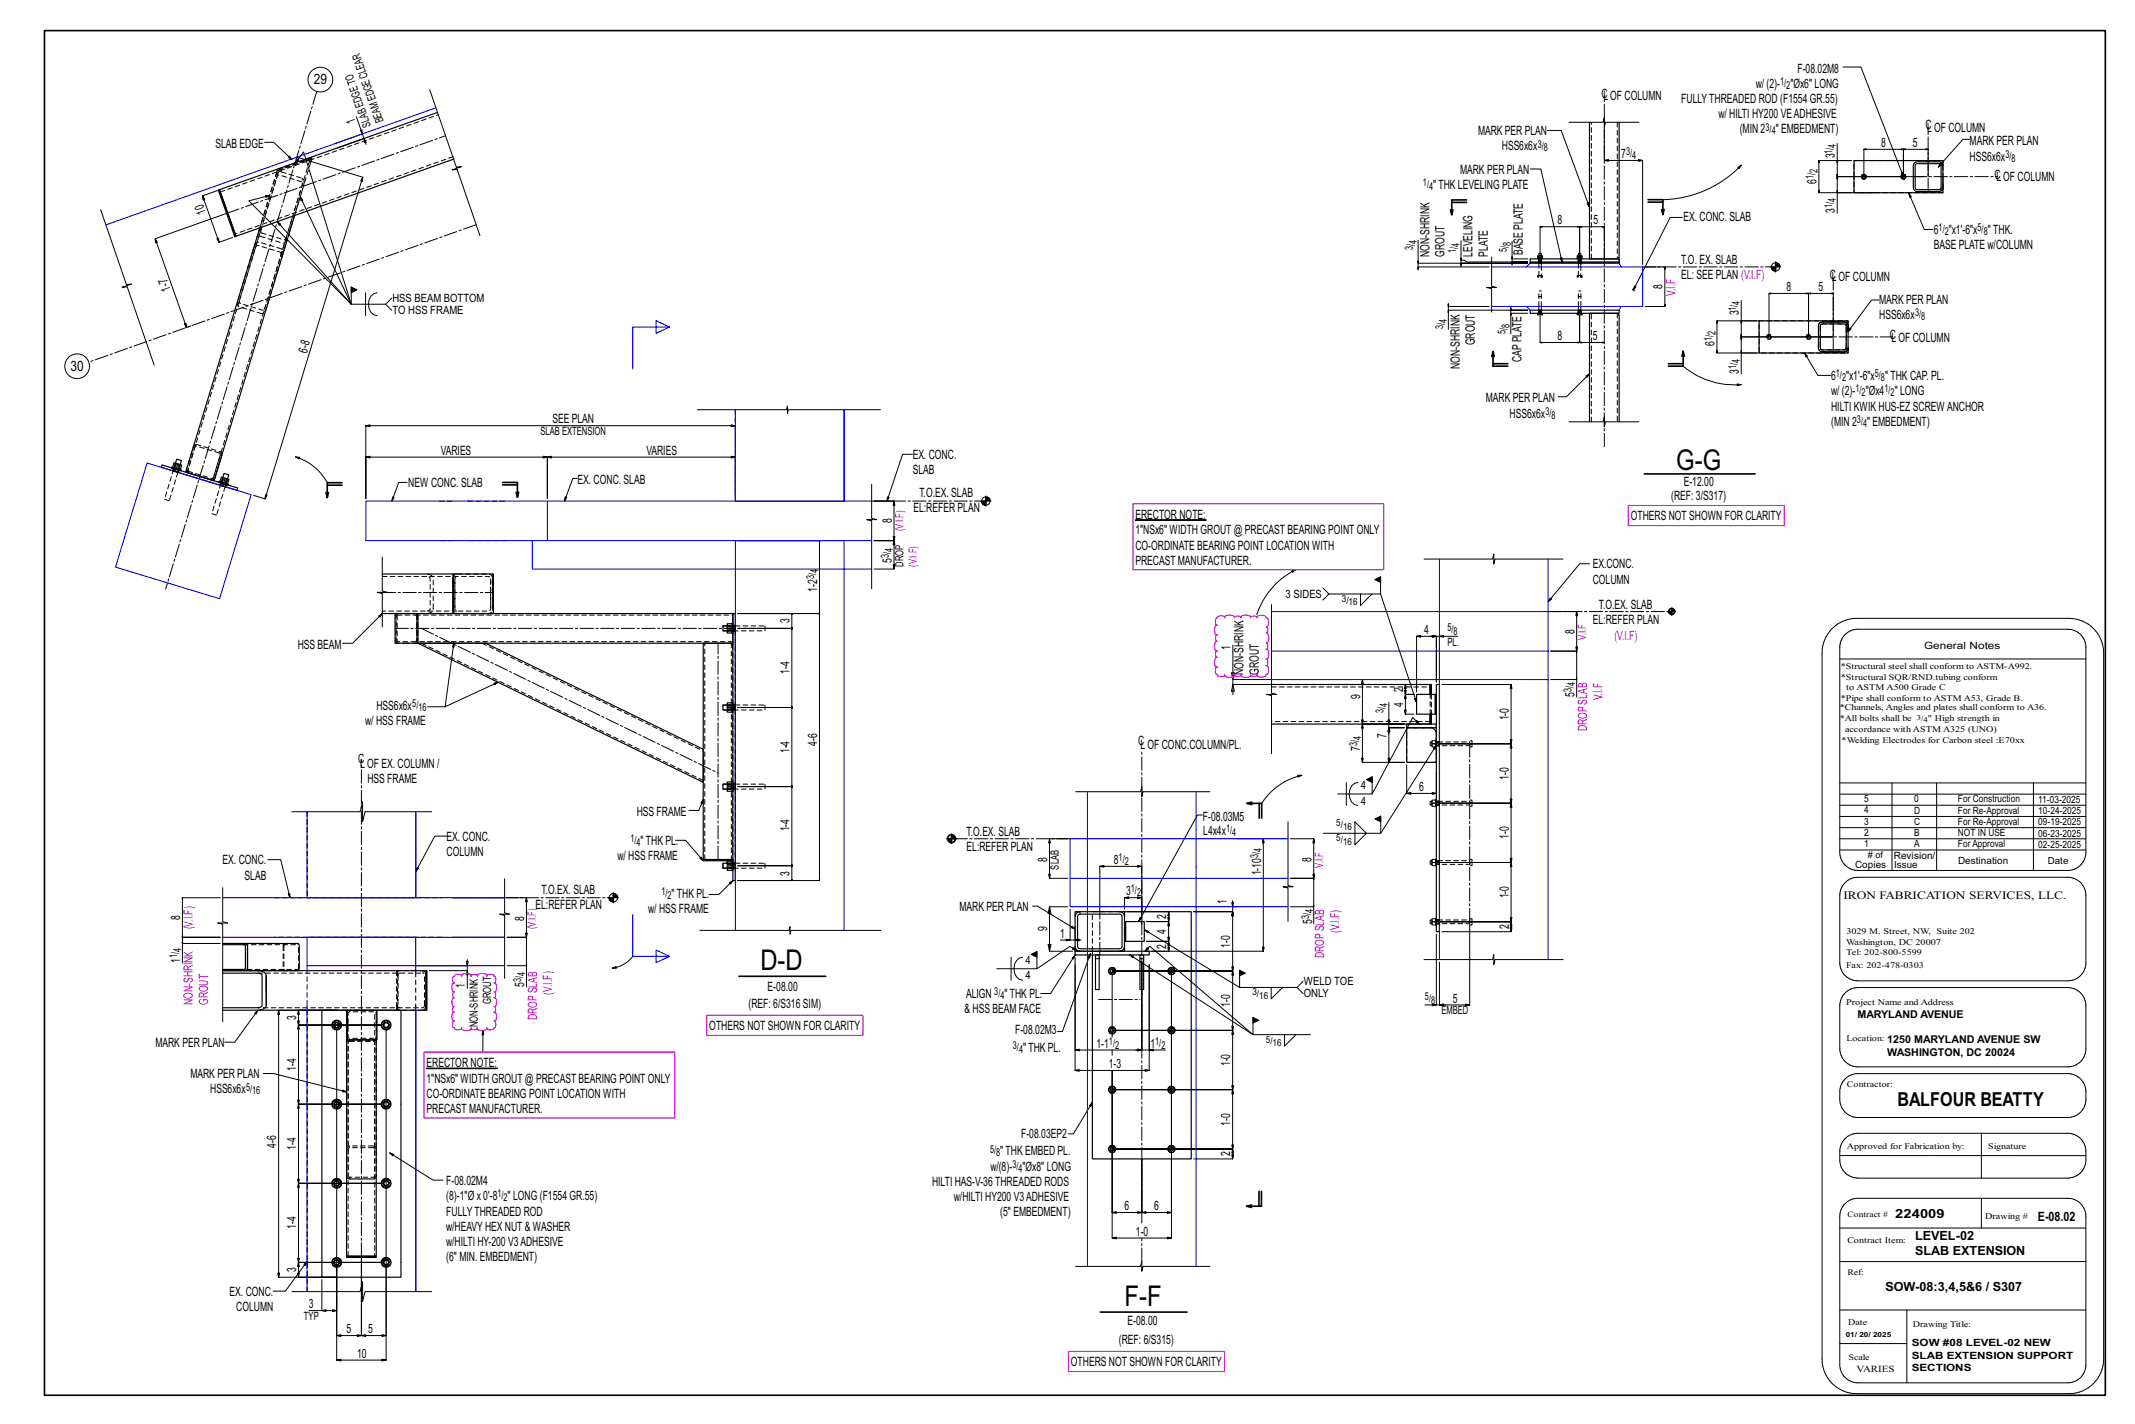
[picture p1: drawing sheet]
<svg xmlns="http://www.w3.org/2000/svg" width="914mm" height="610mm" viewBox="0 0 914 610" stroke-linecap="round" stroke-linejoin="round" font-family="sans-serif">
<defs><g id="words">
<g font-size="12.2">
<text x="717.9" y="201.3">G-G</text>
<text x="325.7" y="415.2">D-D</text>
<text x="481.5" y="558.9">F-F</text>
</g>
<text font-size="8.3" x="812.7" y="473.4">BALFOUR BEATTY</text>
<g font-size="6.1">
<text x="134.4" y="36.1">29</text>
<text x="30.2" y="158.8">30</text>
</g>
<g font-size="5.5">
<text x="769.8" y="31.1">F-08.02M8</text>
<text x="685.9" y="41.9">CL</text>
<text x="752" y="37.6">w/ (2)-</text>
<text x="766.8" y="37.6">&quot;Øx6&quot; LONG</text>
<text x="689.6" y="43">OF COLUMN</text>
<text x="720" y="44.1">FULLYTHREADED ROD (F1554 GR.55)</text>
<text x="152.4" y="52.2" transform="rotate(-110 152.4 52.2)">1</text>
<text x="736" y="50.6">w/ HILTI HY200 VEADHESIVE</text>
<text x="633" y="57.9">MARK PER PLAN</text>
<text x="745.1" y="57.1">(MIN 2</text>
<text x="760.5" y="57.1">&quot; EMBEDMENT)</text>
<text x="824.6" y="55.4">CL</text>
<text x="828.3" y="56.5">OF COLUMN</text>
<text x="92.2" y="63.1">SLAB EDGE</text>
<text x="643.2" y="64.4">HSS6x6x</text>
<text x="805.7" y="62.9">8</text>
<text x="819.3" y="62.9">5</text>
<text x="843.6" y="62.3">MARK PER PLAN</text>
<text x="694.4" y="67.7">7</text>
<text x="785.9" y="67.8" transform="rotate(-90 785.9 67.8)">3</text>
<text x="843.6" y="68.8">HSS6x6x</text>
<text x="625.3" y="74.3">MARK PER PLAN</text>
<text x="854.3" y="76.5">CLOF COLUMN</text>
<text x="613.8" y="80.8">&quot; THK LEVELING PLATE</text>
<text x="778" y="78.8" transform="rotate(-90 778 78.8)">6</text>
<text x="88.3" y="91" transform="rotate(-110 88.3 91)">10</text>
<text x="721" y="94.6">EX. CONC. SLAB</text>
<text x="785.9" y="91.3" transform="rotate(-90 785.9 91.3)">3</text>
<text x="667" y="96.1">8</text>
<text x="682.5" y="96.1">5</text>
<text x="828.2" y="100.1">6</text>
<text x="834.6" y="100.1">&quot;x1'-6&quot;x</text>
<text x="851.3" y="100.1">&quot; THK.</text>
<text x="828.2" y="106.6">BASE PLATE w/COLUMN</text>
<text x="612.2" y="109.9" transform="rotate(-90 612.2 109.9)">NON-SHRINK</text>
<text x="618.7" y="109.9" transform="rotate(-90 618.7 109.9)">GROUT</text>
<text x="630.7" y="110" transform="rotate(-90 630.7 110)">LEVELING</text>
<text x="637.2" y="110" transform="rotate(-90 637.2 110)">PLATE</text>
<text x="652.2" y="109.1" transform="rotate(-90 652.2 109.1)">BASE PLATE</text>
<text x="720.1" y="113.1">T.O. EX. SLAB</text>
<text x="720.1" y="119.6">EL: SEE PLAN (V.I.F)</text>
<text x="783.7" y="119.3">CL</text>
<text x="73.1" y="124" transform="rotate(-110 73.1 124)">1-7</text>
<text x="712.1" y="123.8" transform="rotate(-90 712.1 123.8)">8</text>
<text x="765.1" y="124.6">8</text>
<text x="778.8" y="124.6">5</text>
<text x="787.4" y="120.5">OF COLUMN</text>
<text x="804.8" y="130.1">MARK PER PLAN</text>
<text x="744.8" y="135" transform="rotate(-90 744.8 135)">3</text>
<text x="804.8" y="136.6">HSS6x6x</text>
<text x="631.7" y="147.8" transform="rotate(-90 631.7 147.8)">GROUT</text>
<text x="667" y="145.6">8</text>
<text x="682.2" y="145.6">5</text>
<text x="734.4" y="148" transform="rotate(-90 734.4 148)">6</text>
<text x="809.4" y="145.1">CLOF COLUMN</text>
<text x="131.4" y="151.4" transform="rotate(-73 131.4 151.4)">6-8</text>
<text x="651.7" y="155" transform="rotate(-90 651.7 155)">CAPPLATE</text>
<text x="625.2" y="157.9" transform="rotate(-90 625.2 157.9)">NON-SHRINK</text>
<text x="744.8" y="160" transform="rotate(-90 744.8 160)">3</text>
<text x="784.2" y="162.7">6</text>
<text x="790.7" y="162.7">&quot;x1'-6&quot;x</text>
<text x="807.3" y="162.7">&quot; THK CAP. PL.</text>
<text x="636.4" y="172.3">MARK PER PLAN</text>
<text x="784.2" y="169.2">w/ (2)-</text>
<text x="799.1" y="169.2">&quot;Øx4</text>
<text x="811.5" y="169.2">&quot; LONG</text>
<text x="646.6" y="178.8">HSS6x6x</text>
<text x="784.2" y="175.7">HILTI KWIK HUS-EZ SCREW ANCHOR</text>
<text x="236.6" y="181.3">SEE PLAN</text>
<text x="784.2" y="182.3">(MIN 2</text>
<text x="799.7" y="182.3">&quot; EMBEDMENT)</text>
<text x="188.8" y="194.7">VARIES</text>
<text x="276.9" y="194.7">VARIES</text>
<text x="390.9" y="196.3">EX. CONC.</text>
<text x="390.9" y="202.9">SLAB</text>
<text x="174.9" y="208.5">NEW CONC. SLAB</text>
<text x="247.4" y="207.1">EX. CONC. SLAB</text>
<text x="721.1" y="208.2">E-12.00</text>
<text x="393.7" y="212.6">T.O.EX. SLAB</text>
<text x="715.7" y="214.2">(REF: 3/S317)</text>
<text x="391.2" y="219.2">EL:REFER PLAN</text>
<text x="381.9" y="224" transform="rotate(-90 381.9 224)">8</text>
<text x="486.3" y="222.3">ERECTOR NOTE:</text>
<text x="698.4" y="222.5">OTHERS NOT SHOWN FOR CLARITY</text>
<text x="486.3" y="228.8">1&quot;NSx6&quot; WIDTH GROUT @ PRECAST BEARING POINT ONLY</text>
<text x="486.3" y="235.3">CO-ORDINATE BEARING POINT LOCATION WITH</text>
<text x="381.9" y="241" transform="rotate(-90 381.9 241)">5</text>
<text x="486.3" y="241.8">PRECAST MANUFACTURER.</text>
<text x="682.1" y="243.3">EX.CONC.</text>
<text x="682.1" y="249.8">COLUMN</text>
<text x="350" y="253.4" transform="rotate(-90 350 253.4)">1-2</text>
<text x="684.8" y="260.8">T.O.EX. SLAB</text>
<text x="338.1" y="266.8" transform="rotate(-90 338.1 266.8)">3</text>
<text x="682.2" y="267.3">EL:REFER PLAN</text>
<text x="609.9" y="271.4">4</text>
<text x="674.3" y="271.4" transform="rotate(-90 674.3 271.4)">8</text>
<text x="127.5" y="277.8">HSS BEAM</text>
<text x="527" y="278.2" transform="rotate(-90 527 278.2)">1</text>
<text x="338.2" y="288.6" transform="rotate(-90 338.2 288.6)">1-4</text>
<text x="532.6" y="288.9" transform="rotate(-90 532.6 288.9)">NON-SHRINK</text>
<text x="539.1" y="288.9" transform="rotate(-90 539.1 288.9)">GROUT</text>
<text x="582.5" y="299.3" transform="rotate(-90 582.5 299.3)">9</text>
<text x="600.9" y="296.2" transform="rotate(-90 600.9 296.2)">2</text>
<text x="674.3" y="298.4" transform="rotate(-90 674.3 298.4)">5</text>
<text x="161.2" y="303.9">HSS6x6x</text>
<text x="600.9" y="302.5" transform="rotate(-90 600.9 302.5)">4</text>
<text x="156.5" y="310.4">w/ HSS FRAME</text>
<text x="646.2" y="308.4" transform="rotate(-90 646.2 308.4)">1-0</text>
<text x="593.8" y="315.7" transform="rotate(-90 593.8 315.7)">7</text>
<text x="338.2" y="322.5" transform="rotate(-90 338.2 322.5)">1-4</text>
<text x="350" y="319.3" transform="rotate(-90 350 319.3)">4-6</text>
<text x="487.5" y="319">C</text>
<text x="488.5" y="320.5">LOF CONC.COLUMN/PL.</text>
<text x="582.5" y="321.5" transform="rotate(-90 582.5 321.5)">7</text>
<text x="153.3" y="326.7">C</text>
<text x="154.3" y="328.7">L</text>
<text x="157.2" y="328.7">OF EX. COLUMN /</text>
<text x="157.4" y="335.2">HSS FRAME</text>
<text x="646.2" y="333.8" transform="rotate(-90 646.2 333.8)">1-0</text>
<text x="607.8" y="338.7">6</text>
<text x="272.7" y="349.4">HSS FRAME</text>
<text x="515.1" y="351.3">F-08.03M5</text>
<text x="191.3" y="359.9">EX. CONC.</text>
<text x="338.2" y="355.9" transform="rotate(-90 338.2 355.9)">1-4</text>
<text x="414" y="357.7">T.O.EX. SLAB</text>
<text x="515.3" y="357.5">L4x4x</text>
<text x="646.2" y="359.2" transform="rotate(-90 646.2 359.2)">1-0</text>
<text x="274.4" y="361.6">&quot; THK PL.</text>
<text x="414" y="364.2">EL:REFER PLAN</text>
<text x="95.4" y="370">EX. CONC.</text>
<text x="191.3" y="366.5">COLUMN</text>
<text x="264.4" y="368.1">w/ HSS FRAME</text>
<text x="448.5" y="369.1" transform="rotate(-90 448.5 369.1)">8</text>
<text x="477" y="369.9">8</text>
<text x="561.7" y="369" transform="rotate(-90 561.7 369)">8</text>
<text x="104.8" y="376.5">SLAB</text>
<text x="338.2" y="374.8" transform="rotate(-90 338.2 374.8)">3</text>
<text x="540.1" y="374.7" transform="rotate(-90 540.1 374.7)">1-10</text>
<text x="231.9" y="382.7">T.O.EX. SLAB</text>
<text x="482.3" y="383.3">3</text>
<text x="229.4" y="389.2">EL:REFER PLAN</text>
<text x="287.6" y="384.3">&quot; THK PL.</text>
<text x="411" y="389.9">MARK PER PLAN</text>
<text x="525.2" y="387.1" transform="rotate(-90 525.2 387.1)">1</text>
<text x="646.2" y="384.6" transform="rotate(-90 646.2 384.6)">1-0</text>
<text x="77.1" y="393.8" transform="rotate(-90 77.1 393.8)">8</text>
<text x="224.5" y="394.3" transform="rotate(-90 224.5 394.3)">8</text>
<text x="277.7" y="390.9">w/ HSS FRAME</text>
<text x="499.5" y="393.4" transform="rotate(-90 499.5 393.4)">2</text>
<text x="562" y="395.5" transform="rotate(-90 562 395.5)">5</text>
<text x="448.5" y="398.7" transform="rotate(-90 448.5 398.7)">9</text>
<text x="454.1" y="401.4">1</text>
<text x="499.5" y="399.8" transform="rotate(-90 499.5 399.8)">4</text>
<text x="646.2" y="397.8" transform="rotate(-90 646.2 397.8)">2</text>
<text x="499.5" y="406.1" transform="rotate(-90 499.5 406.1)">2</text>
<text x="526.9" y="405.7" transform="rotate(-90 526.9 405.7)">1-0</text>
<text x="77.1" y="412.3" transform="rotate(-90 77.1 412.3)">1</text>
<text x="199.2" y="423.2" transform="rotate(-90 199.2 423.2)">1</text>
<text x="224.5" y="422.5" transform="rotate(-90 224.5 422.5)">5</text>
<text x="328.8" y="424.4">E-08.00</text>
<text x="320.5" y="431.6">(REF: 6/S316 SIM)</text>
<text x="413.8" y="427.1">ALIGN</text>
<text x="430.2" y="427.1">&quot; THK PL.</text>
<text x="526.9" y="431.1" transform="rotate(-90 526.9 431.1)">1-0</text>
<text x="622.2" y="429.2">5</text>
<text x="126.8" y="436.7" transform="rotate(-90 126.8 436.7)">3</text>
<text x="413.1" y="433.6">&amp; HSS BEAM FACE</text>
<text x="303.8" y="440.7">OTHERS NOT SHOWN FOR CLARITY</text>
<text x="434.7" y="442.8">F-08.02M3</text>
<text x="66.6" y="448.3">MARK PER PLAN</text>
<text x="469.6" y="448.5">1-1</text>
<text x="492.7" y="448.5">1</text>
<text x="438.2" y="450.5">&quot; THK PL.</text>
<text x="81.6" y="461.6">MARK PER PLAN</text>
<text x="126.8" y="458.4" transform="rotate(-90 126.8 458.4)">1-4</text>
<text x="182.7" y="457">ERECTOR NOTE:</text>
<text x="474.9" y="457.3">1-3</text>
<text x="526.9" y="456.5" transform="rotate(-90 526.9 456.5)">1-0</text>
<text x="182.7" y="463.5">1&quot;NSx6&quot; WIDTH GROUT @ PRECAST BEARING POINT ONLY</text>
<text x="90" y="468.1">HSS6x6x</text>
<text x="182.7" y="470">CO-ORDINATE BEARING POINT LOCATION WITH</text>
<text x="182.7" y="476.5">PRECAST MANUFACTURER.</text>
<text x="526.9" y="481.9" transform="rotate(-90 526.9 481.9)">1-0</text>
<text x="118.3" y="491.3" transform="rotate(-90 118.3 491.3)">4-6</text>
<text x="437.3" y="487.1">F-08.03EP2</text>
<text x="126.8" y="492.3" transform="rotate(-90 126.8 492.3)">1-4</text>
<text x="428.4" y="494.6">&quot; THK EMBED PL.</text>
<text x="526.9" y="495" transform="rotate(-90 526.9 495)">2</text>
<text x="424.2" y="501.2">w/(8)-</text>
<text x="437.9" y="501.2">&quot;Øx8&quot; LONG</text>
<text x="191.1" y="507.3">F-08.02M4</text>
<text x="399.2" y="507.7">HILTI HAS-V-36 THREADED RODS</text>
<text x="191.1" y="513.9">(8)-1&quot;Ø x 0'-8</text>
<text x="217.4" y="513.9">&quot; LONG (F1554 GR.55)</text>
<text x="408.6" y="514.2">w/HILTI HY200 V3ADHESIVE</text>
<text x="191.1" y="520.4">FULLYTHREADED ROD</text>
<text x="428.4" y="520.7">(5&quot; EMBEDMENT)</text>
<text x="481.7" y="518.1">6</text>
<text x="494.4" y="518.1">6</text>
<text x="126.8" y="526.1" transform="rotate(-90 126.8 526.1)">1-4</text>
<text x="191.1" y="526.9">w/HEAVYHEX NUT &amp; WASHER</text>
<text x="872.8" y="522.9">E-08.02</text>
<text x="191.1" y="533.4">w/HILTI HY-200 V3ADHESIVE</text>
<text x="486.5" y="529">1-0</text>
<text x="191.1" y="539.9">(6&quot; MIN. EMBEDMENT)</text>
<text x="126.8" y="544.6" transform="rotate(-90 126.8 544.6)">3</text>
<text x="98.3" y="554.7">EX. CONC.</text>
<text x="101.2" y="561.3">COLUMN</text>
<text x="132.3" y="560.1">3</text>
<text x="482.9" y="567.3">E-08.00</text>
<text x="148.5" y="570.8">5</text>
<text x="157.7" y="570.8">5</text>
<text x="479.2" y="575.4">(REF: 6/S315)</text>
<text x="152.9" y="581.3">10</text>
<text x="458.7" y="584.6">OTHERS NOT SHOWN FOR CLARITY</text>
</g>
<g font-size="5.5" fill="#f0f">
<text x="717.6" y="126.6" transform="rotate(-90 717.6 126.6)">V.I.F</text>
<text x="691.4" y="273.8">(V.I.F)</text>
<text x="686.3" y="299.8" transform="rotate(-90 686.3 299.8)">V.I.F</text>
<text x="679.8" y="313.1" transform="rotate(-90 679.8 313.1)">DROPSLAB</text>
<text x="82.7" y="397.9" transform="rotate(-90 82.7 397.9)">(V.I.F)</text>
<text x="573.7" y="399.3" transform="rotate(-90 573.7 399.3)">(V.I.F)</text>
<text x="567.2" y="410.2" transform="rotate(-90 567.2 410.2)">DROPSLAB</text>
<text x="236.5" y="425.8" transform="rotate(-90 236.5 425.8)">(V.I.F)</text>
<text x="82.7" y="430.3" transform="rotate(-90 82.7 430.3)">NON-SHRINK</text>
<text x="89.2" y="430.3" transform="rotate(-90 89.2 430.3)">GROUT</text>
<text x="230" y="436.7" transform="rotate(-90 230 436.7)">DROPSLAB</text>
</g>
<g font-size="5.4">
<text x="811.7" y="521.2">224009</text>
<text x="820.3" y="530.8">LEVEL-02</text>
<text x="820.3" y="537.4">SLAB EXTENSION</text>
<text x="807.5" y="552.8">SOW-08:3,4,5&amp;6 / S307</text>
</g>
<g font-size="4.9">
<text x="158.9" y="53.9" transform="rotate(-110 158.9 53.9)">SLABEDGETO</text>
<text x="164.4" y="51.9" transform="rotate(-110 164.4 51.9)">BEAMEDGECLEAR</text>
<text x="168.1" y="129.4">HSS BEAM BOTTOM</text>
<text x="168.1" y="134.3">TO HSS FRAME</text>
<text x="231.5" y="186.3">SLAB EXTENSION</text>
<text x="386.9" y="242.5" transform="rotate(-90 386.9 242.5)">DROP</text>
<text x="550.6" y="255.9">3 SIDES</text>
<text x="620" y="276.4">PL.</text>
<text x="582.8" y="337.9">4</text>
<text x="582.8" y="344.4">4</text>
<text x="453.5" y="372.2" transform="rotate(-90 453.5 372.2)">SLAB</text>
<text x="789.5" y="384.8">IRON FABRICATION SERVICES, LLC.</text>
<text x="439.2" y="412.7">4</text>
<text x="439.2" y="419.2">4</text>
<text x="558.4" y="421.8">WELD TOE</text>
<text x="210.4" y="429.8" transform="rotate(-90 210.4 429.8)">GROUT</text>
<text x="558.4" y="426.7">ONLY</text>
<text x="617.4" y="434.2">EMBED</text>
<text x="204.6" y="439.7" transform="rotate(-90 204.6 439.7)">NON-SHRINK</text>
<text x="130.2" y="565.1">TYP</text>
</g>
<g font-size="4.9" fill="#f0f">
<text x="386.9" y="227.5" transform="rotate(-90 386.9 227.5)">(V.I.F)</text>
<text x="392.7" y="242.5" transform="rotate(-90 392.7 242.5)">(V.I.F)</text>
<text x="679.3" y="273.8" transform="rotate(-90 679.3 273.8)">V.I.F</text>
<text x="566.7" y="371.4" transform="rotate(-90 566.7 371.4)">V.I.F</text>
<text x="229.5" y="397.8" transform="rotate(-90 229.5 397.8)">(V.I.F)</text>
</g>
<g font-size="4.7">
<text x="762.4" y="36.3">1/</text>
<text x="765.1" y="38">2</text>
<text x="756.2" y="55.9">3/</text>
<text x="758.8" y="57.6">4</text>
<text x="658.6" y="63.2">3/</text>
<text x="661.2" y="64.8">8</text>
<text x="784.6" y="65.8" transform="rotate(-90 784.6 65.8)">1/</text>
<text x="786.3" y="63.2" transform="rotate(-90 786.3 63.2)">4</text>
<text x="696.4" y="66.4">3/</text>
<text x="699" y="68.1">4</text>
<text x="858.9" y="67.5">3/</text>
<text x="861.6" y="69.2">8</text>
<text x="776.8" y="76.8" transform="rotate(-90 776.8 76.8)">1/</text>
<text x="778.4" y="74.2" transform="rotate(-90 778.4 74.2)">2</text>
<text x="609.4" y="79.6">1/</text>
<text x="612.1" y="81.2">4</text>
<text x="784.6" y="89.2" transform="rotate(-90 784.6 89.2)">1/</text>
<text x="786.3" y="86.6" transform="rotate(-90 786.3 86.6)">4</text>
<text x="830.3" y="98.8">1/</text>
<text x="832.9" y="100.5">2</text>
<text x="847" y="98.8">5/</text>
<text x="849.6" y="100.5">8</text>
<text x="605.1" y="107.2" transform="rotate(-90 605.1 107.2)">3/</text>
<text x="606.8" y="104.6" transform="rotate(-90 606.8 104.6)">4</text>
<text x="625.2" y="105.5" transform="rotate(-90 625.2 105.5)">4</text>
<text x="645.4" y="107.8" transform="rotate(-90 645.4 107.8)">5/</text>
<text x="647" y="105.1" transform="rotate(-90 647 105.1)">8</text>
<text x="623.5" y="108.2" transform="rotate(-90 623.5 108.2)">1/</text>
<text x="745.2" y="130.4" transform="rotate(-90 745.2 130.4)">4</text>
<text x="743.5" y="133" transform="rotate(-90 743.5 133)">1/</text>
<text x="820.2" y="135.4">3/</text>
<text x="822.8" y="137">8</text>
<text x="618.1" y="141" transform="rotate(-90 618.1 141)">3/</text>
<text x="619.7" y="138.4" transform="rotate(-90 619.7 138.4)">4</text>
<text x="644.8" y="142.9" transform="rotate(-90 644.8 142.9)">5/</text>
<text x="646.5" y="140.3" transform="rotate(-90 646.5 140.3)">8</text>
<text x="734.8" y="143.3" transform="rotate(-90 734.8 143.3)">2</text>
<text x="733.1" y="145.9" transform="rotate(-90 733.1 145.9)">1/</text>
<text x="745.2" y="155.4" transform="rotate(-90 745.2 155.4)">4</text>
<text x="743.5" y="158" transform="rotate(-90 743.5 158)">1/</text>
<text x="786.3" y="161.5">1/</text>
<text x="803" y="161.5">5/</text>
<text x="788.9" y="163.1">2</text>
<text x="794.7" y="168">1/</text>
<text x="805.6" y="163.1">8</text>
<text x="807.1" y="168">1/</text>
<text x="797.3" y="169.6">2</text>
<text x="809.7" y="169.6">2</text>
<text x="661.9" y="177.5">3/</text>
<text x="664.5" y="179.2">8</text>
<text x="795.3" y="181">3/</text>
<text x="797.9" y="182.7">4</text>
<text x="380.7" y="238.9" transform="rotate(-90 380.7 238.9)">3/</text>
<text x="382.3" y="236.3" transform="rotate(-90 382.3 236.3)">4</text>
<text x="350.4" y="245.4" transform="rotate(-90 350.4 245.4)">4</text>
<text x="348.7" y="248" transform="rotate(-90 348.7 248)">3/</text>
<text x="620" y="270.2">5/</text>
<text x="622.6" y="271.8">8</text>
<text x="674.7" y="293.8" transform="rotate(-90 674.7 293.8)">4</text>
<text x="673" y="296.4" transform="rotate(-90 673 296.4)">3/</text>
<text x="176.6" y="302.7">5/</text>
<text x="179.2" y="304.3">16</text>
<text x="592.6" y="305.1" transform="rotate(-90 592.6 305.1)">3/</text>
<text x="594.3" y="302.5" transform="rotate(-90 594.3 302.5)">4</text>
<text x="582.9" y="316.8" transform="rotate(-90 582.9 316.8)">4</text>
<text x="581.3" y="319.4" transform="rotate(-90 581.3 319.4)">3/</text>
<text x="525.2" y="356.2">1/</text>
<text x="527.8" y="357.9">4</text>
<text x="270" y="360.4">1/</text>
<text x="272.6" y="362">4</text>
<text x="540.5" y="364.7" transform="rotate(-90 540.5 364.7)">4</text>
<text x="479.1" y="368.6">1/</text>
<text x="481.7" y="370.3">2</text>
<text x="538.8" y="367.3" transform="rotate(-90 538.8 367.3)">3/</text>
<text x="283.3" y="383.1">1/</text>
<text x="484.4" y="382.1">1/</text>
<text x="487" y="383.7">2</text>
<text x="285.9" y="384.8">2</text>
<text x="560.7" y="393.4" transform="rotate(-90 560.7 393.4)">3/</text>
<text x="562.4" y="390.8" transform="rotate(-90 562.4 390.8)">4</text>
<text x="77.5" y="407.6" transform="rotate(-90 77.5 407.6)">4</text>
<text x="75.9" y="410.3" transform="rotate(-90 75.9 410.3)">1/</text>
<text x="224.9" y="417.9" transform="rotate(-90 224.9 417.9)">4</text>
<text x="223.2" y="420.5" transform="rotate(-90 223.2 420.5)">3/</text>
<text x="425.9" y="425.8">3/</text>
<text x="428.5" y="427.5">4</text>
<text x="610.3" y="428">5/</text>
<text x="612.9" y="429.6">8</text>
<text x="433.8" y="449.3">3/</text>
<text x="474.9" y="447.3">1/</text>
<text x="477.6" y="448.9">2</text>
<text x="494.8" y="447.3">1/</text>
<text x="497.4" y="448.9">2</text>
<text x="436.4" y="450.9">4</text>
<text x="105.4" y="466.9">5/</text>
<text x="108" y="468.5">16</text>
<text x="424" y="493.4">5/</text>
<text x="426.6" y="495">8</text>
<text x="433.6" y="499.9">3/</text>
<text x="436.2" y="501.6">4</text>
<text x="213" y="512.6">1/</text>
<text x="215.6" y="514.3">2</text>
</g>
<g font-size="4.6">
<text x="795.6" y="436">MARYLAND AVENUE</text>
<text x="808.3" y="446.4">1250 MARYLAND AVENUE SW</text>
<text x="808.3" y="452">WASHINGTON, DC 20024</text>
</g>
<g font-size="4.3">
<text x="824.1" y="277.6">General Notes</text>
<text x="798.4" y="343.5">5</text>
<text x="819.8" y="343.5">0</text>
<text x="838.6" y="343.5">For Construction</text>
<text x="873" y="343.8">11-03-2025</text>
<text x="798.4" y="353">3</text>
<text x="798.4" y="348.2">4</text>
<text x="819.8" y="353.1">C</text>
<text x="819.8" y="348.3">D</text>
<text x="838.6" y="353.1">For Re-Approval</text>
<text x="838.6" y="348.3">For Re-Approval</text>
<text x="873" y="353.4">09-19-2025</text>
<text x="873" y="348.6">10-24-2025</text>
<text x="798.4" y="357.8">2</text>
<text x="819.8" y="357.9">B</text>
<text x="838.6" y="357.8">NOT IN USE</text>
<text x="873" y="358.1">06-23-2025</text>
<text x="798.4" y="362.6">1</text>
<text x="819.8" y="362.6">A</text>
<text x="838.6" y="362.6">For Approval</text>
<text x="873" y="362.9">02-25-2025</text>
<text x="794.5" y="371.5">Copies</text>
<text x="811.1" y="367.7">Revision/</text>
<text x="838.6" y="369.7">Destination</text>
<text x="818.9" y="581.6">SLAB EXTENSION SUPPORT</text>
<text x="818.9" y="576.4">SOW #08 LEVEL-02 NEW</text>
<text x="818.9" y="586.8">SECTIONS</text>
</g>
<g font-size="4.2">
<text x="574.7" y="257.7">3/</text>
<text x="577.6" y="259.2">16</text>
<text x="572.3" y="353.6">5/</text>
<text x="575.2" y="355.1">16</text>
<text x="572.3" y="360.1">5/</text>
<text x="575.2" y="361.6">16</text>
<text x="811.3" y="371.4">Issue</text>
<text x="877.1" y="369.8">Date</text>
<text x="536.4" y="426.1">3/</text>
<text x="539.3" y="427.6">16</text>
<text x="542.2" y="446.3">5/</text>
<text x="545.1" y="447.8">16</text>
</g>
<text font-size="4" x="795.1" y="587.5">VARIES</text>
<text font-size="3.9" x="799.9" y="367.1"># of</text>
<g font-size="3.7">
<text x="788.4" y="286.2">*Structural steel shall conform to ASTM-A992.</text>
<text x="788.4" y="291.2">*Structural SQR/RND.tubing conform</text>
<text x="790.7" y="295.5">to ASTM A500 Grade C</text>
<text x="787.9" y="304.1">*Channels, Angles and plates shall conform to A36.</text>
<text x="788.4" y="300.2">*Pipe shall conform to ASTM A53, Grade B.</text>
<text x="788" y="308.9">*All bolts shall be</text>
<text x="825.7" y="308.9">&quot; High strength in</text>
<text x="790.2" y="313.2">accordance with ASTM A325 (UNO)</text>
<text x="788.8" y="318">*Welding Electrodes for Carbon steel :E70xx</text>
<text x="790.8" y="399.9">3029 M. Street, NW, Suite 202</text>
<text x="790.7" y="404.6">Washington, DC 20007</text>
<text x="790.7" y="409">Tel: 202-800-5599</text>
<text x="790.7" y="414.2">Fax: 202-478-0303</text>
<text x="790.7" y="430">Project Name and Address</text>
<text x="790.8" y="445.6">Location:</text>
<text x="791" y="465.3">Contractor:</text>
<text x="791" y="491.9">Approved for Fabrication by:</text>
<text x="851.5" y="492">Signature</text>
<text x="850.2" y="522">Drawing #</text>
<text x="791.2" y="532.3">Contract Item:</text>
<text x="791.5" y="567.4">Date</text>
<text x="819.3" y="568.1">Drawing Title:</text>
<text x="791.7" y="582.1">Scale</text>
</g>
<text font-size="3.6" x="791.2" y="545.9">Ref:</text>
<text font-size="3.5" x="791.3" y="520.8">Contract #</text>
<g font-size="3.2">
<text x="821" y="308">3/</text>
<text x="823.9" y="309.1">4</text>
</g>
<text font-size="3" x="790.5" y="572.4">01/ 20/ 2025</text>
</g></defs>
<g fill="none" stroke="#000" stroke-width=".43">
<path d="M184 38.4l11.4 33.1 2.2-.2-4 1.4 2.2-.2 9.8 28.4M789.3 28.7h7.7l18.2 46.9h-28.3v-6.9M152.6 50l2.6 7.3-11.6 4.1M154.3 55.8l.7-.3 .2 1.8zM155.2 57.3l1.6 4.5M155.9 59.3l1 1.5-.7 .3zM155.9 59.3l-11.6 4.1M662.7 55.9h6l12 32.7-1-1.6 .7-.2 .3 1.8M672 52.4h14.6l.5-2.2v4.3l.5-2.1h14.3M687.1 55.5v13.2l1.8 .4v-.8l-1.8 .4h16.4l-1.7 .4v-.8l1.7 .4v44.5M843.5 59.6h-2.8l-10.6 11.9 .9-1.5 .6 .5-1.5 1M113.3 60.9h3.9l7.8 7.4-1.5-.9 .5-.6 1 1.5"/>
<path d="M126.6 69.7l1.3-1.2-.6-.5-.7 1.7 3.4-4.7 20.4 65.2-43.8-44.2 8.9-2.3-1.6 .8-.2-.7 1.8-.1M127.1 67.3l28.3 8.6-.9 1.5 .7 .2 .2-1.7-41.9 137.7 .2-1.8 .7 .2-.9 1.6-4.9-1.5M655.4 72.3h4.5l9.1 39.9-.7-1.7 .7-.1v1.8M744.3 71.7l1.5-1-1 1.5zM745.8 70.7a47.9 47.9 0 0 1-33.6 14.8M786.9 68.7l.2 .9h-.4zM786.9 61.4v7.3h6.1h-14v13.8l-.2-.9h.4l-.2 .9h14M797.2 75.6l.5 .9M797.7 74.7l-.5 .9M797.8 74.7h1l.6 .9-.6 .9h-1l-.6-.9zM797.8 76.5h1M797.8 74.7h1"/>
<path d="M798.3 75.6v-11.7h16.9l-.9 .2v-.4l.9 .2v11.7v-11.7h10.6l-.9 .2v-.4l.9 .2v11.7M798.8 74.7l.5 .9M799.3 75.6l-.5 .9M814.2 75.6l.5 .9M814.2 74.1l.7-.3 .3 1.8zM814.7 74.7l-.5 .9M814.7 74.7h1l.6 .9-.6 .9h-1l-.6-.9zM814.7 76.5h1M814.7 74.7h1M815.8 74.7l.5 .9M816.3 75.6l-.5 .9M824.2 75.6h-37.3v6.9"/>
<path d="M43.1 89.7l11 32.1 2.2-.2-4 1.4 2.2-.2 11.5 33.5M93.4 81.5l-6.6 2.3 .2 1.8 .7-.2-.9-1.6 7 19.9-.9-1.5 .7-.2 .2 1.7 5.8-2M96.9 91.4l-30.4 10.8 .2 1.8 .7-.3-.9-1.5 13.4 38-.9-1.6 .7-.2 .2 1.8 1.8-.7M128.6 84.3l.4 1.7 .7-.3-1.1-1.4 21.8 45.9-31.7-35.3 1.5 1-.6 .5-.9-1.5M720.5 93.1h-5.2l-15.7 31.1 .4-1.8 .7 .4-1.1 1.4M786.7 81.6h.4l-.2 .9zM803 82.5h-16.1v8.8M817.5 82.7l.4 1.8 .7-.3-1.1-1.5 6.6 15.5h3.8M607.2 111.8h.3l-.1 .9zM607.4 114.3l.1 .8h-.3zM607.4 102.9v9.8h46.9h-28.6M607.4 112.7v2.9"/>
<path d="M607.4 114.3h30.4M625.5 110.5h.4l-.2 .9zM625.7 112.7l.2 .9h-.4zM625.7 103v8.4h1.5l.8 .8h26.3h-6.7M625.7 111.4v2.6M638.8 110v12.5l2.2 .6h-4.3l2.1 .5v10M647.4 110h.4l-.2 .8zM647.6 112.2l.2 .8h-.4zM647.6 103.4v7.4h6.7M647.6 110.8v2.7M658.5 110.5v-1h.6v1M658.5 110.5h2.2v.3h-2.2z"/>
<path d="M659.1 112.7v1.6M659.6 111.1v-14l.9 .1v-.3l-.9 .2h16.9l-.8 .1v-.3l.8 .2v14M660.1 110.5v-1h-1v-1h1v1h.6v1M660.1 112.7v1.6M675.5 110.5v-1h.5v1M675.5 110.5h2.1v.3h-2.1zM676 112.7v1.6M676.5 109.8v-12.7h10.6l-.9 .1v-.3l.9 .2v13.7M677.1 110.5v-1h-1.1v-1h1.1v1h.5v1M677.1 112.7v1.6M704.6 114.3h8.4l-.1 .8h.3l-.2-.8v16.9l-.1-.9h.3l-.2 .9h-8.4M758.2 114.3h4.5"/>
<path d="M760.5 112v4.5M150.4 122.9v7.3h14.8l2.6-2.6M156.6 125.3v9.9M161.5 125.3a4.8 4.8 0 0 0-3.4 6.8l.8 1.6 1.2 1.1 1.4 .4M165.2 130.2l2.6 2.6M620.1 130.3h.4l-.2 .9zM620.3 132.8l.2 .9h-.4zM620.3 129.9v2.9M620.3 131.2h17.5M646.9 131.9h.4l-.2 .9zM647.1 134.1l.2 .9h-.4zM647.1 132.8h7.2h-34v8.2"/>
<path d="M647.1 131.5v2.6M654.3 134.1h-7.2v8.8M658.5 134.1h.6v.7h-.6zM659.1 134.1h1v.7h.6v-.7h-.6M659.1 134.8h1M659.1 131.2v1.6M659.6 135.2v11.4h16.9l-.8 .2v-.4l.8 .2v-11.4v11.4h10.6M660.1 131.2v1.6M675.5 134.1h.5v.7h-.5zM676 134.1h1.1v.7h.5v-.7h-.5M676 134.8h1.1M676 131.2v1.6"/>
<path d="M677.1 131.2v1.6M699.1 123.8l.5 .4M699.6 124.2l.4 .4M745.8 137.4l.1 .8h-.3zM745.8 128.6v8.8h6.6M745.8 137.4v6.8l-.2-.8h.3l-.1 .8h39.4M753.4 137.4h-18.1l-.1 .8h.3l-.2-.8v13.7l-.1-.9h.3l-.2 .9h18.1M804.7 128.4h-3.1l-10.1 13.6 .8-1.7 .6 .5-1.4 1.2M680.8 160l-1.5 1 .5 .5 1-1.5-9.9 9.8h-3.6M720.9 156.8a34.1 34.1 0 0 0 24.9 7.8M745.6 150.2h.3l-.1 .9zM752.4 151.1h-6.6v8.9"/>
<path d="M757.1 143.3h1.1l.5 .9-.5 1h-1.1l-.5-1zM772.9 151.1l.5 1.7 .7-.4-1.2-1.3 5.7 9.6h5.4M774 143.3h1.1l.6 .9-.6 1h-1.1l-.5-1zM785.2 144.2v-18.6h-10.6l.9-.2v.4l-.9-.2v18.6v-18.6h-17l.9-.2v.4l-.9-.2v18.6M785.2 144.2h-39.4v6.9M298.6 175.4h38.2l.4-1.6v3.2l.4-1.6h39.5M744 164.4l1.8 .2-1.8 .5zM126.6 195.6l1.7 .2-.2 .7zM126.6 195.6a22.9 22.9 0 0 1 13.6 11M390.8 194.5h-4.2l-6.7 20 .2-1.8 .7 .3-.9 1.5M672 180.6h14.6l.5-2.1v4.2l.5-2.1h14.3M174.3 206.5h-3.5l-2.9 8 .2-1.8 .7 .3-.9 1.5"/>
<path d="M247.1 204.8h-1.8l-3.5 9.7 .2-1.8 .7 .3-.9 1.5M314.9 212.4v-30.2l-1.7-.3v.7l1.7-.4h-158.2l1.7-.3v.7l-1.7-.4v31.2v-17.7l1.7 .4v-.8l-1.7 .4h77.7l-1.7 .4v-.8l1.7 .4v17.7v-17.7l1.8 .4v-.8l-1.8 .4h80.5l-1.7 .4v-.8l1.7 .4v17.7M373.3 207.3v14.6l2.1 .5h-4.2l2.1 .6v29.1M382.9 214.5h-8.5h8.5l-.4 1.8h.8l-.4-1.8v16.9l-.4-1.7h.8l-.4 1.7h-8.5h8.5l-.4 1.8h.8l-.4-1.8v12.2l-.4-1.7h.8l-.4 1.7h-8.5M420 214.5h4.4M422.2 212.3v4.4M163.7 238.4v14.6l2.1 .6h-4.2l2.1 .5v14.3M316 231.4h35v31.3l.1-.5-.1 .5h-35h35v114.3l.1-.5-.1 .5h-35h23.1l.1-.5-.1 .5v-6.4l.1 .4-.1-.4h-23.1h23.1v-33.9l.1 .5-.1-.5h-23.1h23.1v-33.8l.1 .4-.1-.4h-23.1h23.1v-33.9l.1 .4-.1-.4h-23.1h23.1v-6.4l.1 .5-.1-.5-23.1 .1M374.4 231.4h8.5M609.9 239.3h29.4l.5-2.1v4.2l.5-2.1h29.2M544.6 258.8v37.9l2.1 .6h-4.2l2.1 .5v24.8M553.2 244.4l1.7-.5-1.4 1.1z"/>
<path d="M554.9 243.9a33.3 33.3 0 0 0-16.6 19.3M569.2 254.3l-2.6 2.6M582.7 254.3v4.9l4.9-4.9M591.3 246.9v7.4h-22.1l-2.6-2.6M591.3 254.3l15.4 46.5-.9-1.6 .7-.2 .2 1.8M680.8 241.4h-4.2l-13.5 16.2 .8-1.6 .6 .5-1.4 1.1M163.7 262.7l-1.5 .9 .6 .6 .9-1.5-12.7 12.7h-4.2M194.4 275.2l-.6 1.7 .7 .1-.1-1.8-3.8 27.4h-7.5M528 276.2v14.7h51M612.6 272.4h3.9M613.4 272l1.8 .4-1.8 .4zM615.2 272.4v19.6v-19.6l-1.8-.4v.8l1.8-.4h-8.5l1.8-.4v.8l-1.8-.4v23.8"/>
<path d="M616.5 272.4l1.7-.4v.8zM624.3 272.4h-7.8v19.6M664.1 261.8h11.2l-.4 1.8h.7l-.3-1.8v16.9l-.4-1.7h.7l-.3 1.7h-11.2h11.2v12.2M714.7 262.1l1 .9M714.8 261.8l1.2 1.2M715.1 261.8l.9 .9M715.4 261.8l.6 .6M715.7 261.8l.3 .3M716 261.5l.3 .3M716 261.2l.6 .6M716 260.9l.9 .9M716 260.6l1.2 1.2"/>
<path d="M716.2 260.5l1 1.1M784.7 269.1a15.1 15.1 0 0 1 10.5-4.4h90.9a14.9 14.9 0 0 1 14.9 14.9v302.2a14.9 14.9 0 0 1-14.9 14.8h-90.9a14.7 14.7 0 0 1-14.8-14.8v-302.2a14.7 14.7 0 0 1 4.3-10.5zM790.2 271.6a7.9 7.9 0 0 1 5.6-2.2h89.8a7.8 7.8 0 0 1 7.8 7v88.4a7.7 7.7 0 0 1-7.8 7.8h-89.8a7.8 7.8 0 0 1-7.8-7.8v-87.7a7.6 7.6 0 0 1 2.2-5.5zM213.4 292l-1.8 .4 .3 .7 1.5-1.1-22.8 10.6M527.4 288h1.3l-.7 2.9zM528 293l.7 2.9h-1.3zM528 290.9v6.5M528 293h45.8M611.5 293h-9.6l-.4 1.8h.8l-.4-1.8v4.3l-.4-1.8h.8l-.4 1.8h3.8h-3.8l-.4 1.7h.8l-.4-1.7v8.4l-.4-1.7h.8l-.4 1.7h3.8M614.8 290.9h-31.3l-.4 1.8h.8l-.4-1.8v19.1l-.4-1.8h.8l-.4 1.8h17.9h-6.6v-9.3M617.6 293h29.6l-.4 1.8h.8l-.4-1.8v25.4l-.4-1.7h.8l-.4 1.7h-30.7h30.7l-.4 1.8h.8l-.4-1.8v25.4l-.4-1.7h.8l-.4 1.7h-30.7h30.7l-.4 1.8h.8l-.4-1.8v25.4l-.4-1.7h.8l-.4 1.7h-30.7h30.7l-.4 1.8h.8l-.4-1.8v25.4l-.4-1.7h.8l-.4 1.7h-30.7h30.7l-.4 1.8h.8l-.4-1.8v4.3l-.4-1.8h.8l-.4 1.8h-29.6M664.1 290.9h11.2v7.5"/>
<path d="M675.2 290.5l.1 .4zM788 282.1h105.4M594.5 308.2h.7l-.4 1.8zM594.8 311.5l.4 1.8h-.7zM594.8 310v4.2M601.4 310h-17.9l-.4 1.7h.8l-.4-1.7v16.4l-.4-1.8h.8l-.4 1.8h17.9h-6.6l.4-1.8h-.7l.3 1.8v-14.9l.4 1.8h-.7l.3-1.8h6.6h-6.6M607.8 310l-.9-1.5-.6 .5 1.5 1-2.8-2.8-17.3 32.7M613.3 317.6h-.8v1.6h.8M613.3 318.4h1.5M614.8 316.8h.4v3.2h-.4zM614.8 317.1h-1.5v2.6h1.5M615.2 319l-1.3 1.3 .7 .4 .6-1.7-23.8 37.7"/>
<path d="M460.7 338.9h27.8l.5-2.1v4.2l.6-2.1h28.6M555.8 331.9h1.8l-1.6 .8zM557.6 331.9a27.4 27.4 0 0 0-17.2 12M576.6 335v9.8M581.5 335a4.8 4.8 0 0 0-3.4 6.8l.8 1.6 1.2 1 1.4 .4M587.7 332.5v7.4h-14.8M602.5 327.4v12.3l1.7 .3v-.7l-1.7 .4h12.7l-1.8 .3v-.7l1.8 .4v-9.1M788 335.2h105.4M788 340h105.4M810.3 335.2v37.4M829.4 335.2v37.4M870.9 335.2v37.4"/>
<path d="M125 347.5h29.2l1.1-4.2v8.4l1-4.2h28.6M191.5 357.9h-5.3l-8.1 15.2 .5-1.7 .6 .4-1.1 1.3M289.4 359.7h4.2l7.6 8.8-1.5-1.1 .6-.5 .9 1.6M301.2 342.3l-1 1.5 .7 .3 .3-1.8-1.9 4.6h-4.2M405.9 359.4l1.2 1.3M405.9 359.1l1.6 1.6M406.3 359.1l1.2 1.2M406.7 359.1l.8 .8M407.1 359.1l.4 .4M407.5 358.7l.4 .4M407.5 358.3l.8 .8M407.5 357.9l1.2 1.2"/>
<path d="M407.5 357.5l1.6 1.6M407.8 357.3l1.4 1.4M457.3 359.1h-7.8l-.4 1.7h.8l-.4-1.7v16.9l-.4-1.8h.8l-.4 1.8h7.8M515 348.9h-2.1l-25.2 45.6 .5-1.7 .7 .4-1.2 1.3M529.9 359.1h11.2l-.4 1.7h.7l-.3-1.7v48.1l-.4-1.7h.7l-.3 1.7h-50.7l1.5-1-.5-.5-1 1.5 2.1-2.1 44.1 37.8-52.8-34.2 1.7 .7-.4 .6-1.3-1.3M551.6 351.8v27.3l2.2 .5h-4.3l2.1 .6v14.2M552.7 359.1h10l-.4 1.7h.7l-.3-1.7v16.9l-.4-1.8h.7l-.3 1.8h-10h10v12.2M580.3 351.8l4.9 4.9-4.9 4.9zM591.4 349.4v7.3h-24.6M613.3 343h-.8v1.6h.8M613.3 343.8h1.5M614.8 342.2h.4v3.2h-.4z"/>
<path d="M614.8 342.5h-1.5v2.6h1.5M615.2 343v1.6M788 349.5h105.4M788 359.1h105.4M788 344.7h105.4M788 354.3h105.4M95.4 380v14.6l2.1 .5h-4.2l2.1 .6v41.7M114.8 368h5.4l4 16.3-.8-1.6 .8-.2v1.8M216.1 376.2v14.6l2.1 .5h-4.2l2.1 .6v26.9M313.9 377l-1.5 .9 .5 .6 1-1.5-6 5.9h-4.3M613.3 368.4h-.8v1.6h.8M613.3 369.2h1.5"/>
<path d="M614.8 367.6h.4v3.2h-.4zM614.8 367.9h-1.5v2.6h1.5M615.2 368.4v1.6M788 363.9h105.4M790.2 377.8a7.9 7.9 0 0 1 5.6-2.2h89.8a7.9 7.9 0 0 1 7.8 7v30.3a7.8 7.8 0 0 1-7.8 7h-89.8a7.8 7.8 0 0 1-7.8-7.8v-28.7a7.8 7.8 0 0 1 2.2-5.6zM94.3 384.3h-16.2v16.9l-.1-.4 .1 .4h16.2h-16.2v2.7M217.2 384.3h8.3l-.4 1.8h.7l-.3-1.8v16.9l-.4-1.7h.7l-.3 1.7h-8.3h8.3v12.2M260.5 384.3h4.4M262.7 382.1v4.4M299.7 398.3h38.3l.4-1.6v3.2l.4-1.6h38.5M442.2 387.9h2.2l16.1 9.8-1.7-.6 .4-.6 1.3 1.2M457.3 388.2h-7.8l-.6 2.9h1.2l-.6-2.9v19l-.6-2.9h1.2l-.6 2.9h9.9"/>
<path d="M458.3 389.2v13.2h-4.2M460.5 396.6v5.8M471 393.5v-22.6l1.8 .3v-.7l-1.8 .4h18l-1.7 .3v-.7l1.7 .4v24.7M481.6 389.2v-4.9l1.8 .4v-.8l-1.8 .4h7.4l-1.7 .4v-.8l1.7 .4v6M482.7 390.3h17.8l-.4 1.7h.8l-.4-1.7v4.2l-.4-1.7h.8l-.4 1.7h-9.4h9.4l-.4 1.8h.8l-.4-1.8v8.5l-.4-1.8h.8l-.4 1.8h-9.4h9.4l-.4 1.7h.8l-.4-1.7v4.2l-.4-1.7h.8l-.4 1.7h-7.2M490.2 398.1l1.3 1.2 .4-.6-1.7-.6 40.7 24.6M527.6 386.4h.7l-.4 1.8zM527.9 385.5v4.8l-.3 1.7h.7l-.4-1.7h-16.7h16.7l-.3 1.7h.7l-.4-1.7v25.4l-.3-1.8h.7l-.4 1.8h-51.6h51.6l-.3 1.7h.7l-.4-1.7v25.4l-.3-1.8h.7l-.4 1.8h-51.6h51.6l-.3 1.7h.7l-.4-1.7v25.4l-.3-1.8h.7l-.4 1.8h-51.6h51.6l-.3 1.7h.7l-.4-1.7v25.4l-.3-1.8h.7l-.4 1.8h-51.6h51.6l-.3 1.7h.7l-.4-1.7v4.2l-.3-1.7h.7l-.4 1.7h-16.7M527.9 388.2h2M552.7 388.2h10v7.3M562.6 387.7l.1 .5zM613.3 393.8h-.8v1.6h.8"/>
<path d="M613.3 394.6h1.5M614.8 393h.4v3.2h-.4zM614.8 393.3h-1.5v2.6h1.5M615.2 399.9v30.3h-4.9M615.2 393.8v1.6M629.5 395.7v34.5l-1.8-.4v.8l1.8-.4h-13M78 403.5l.1 .4zM94.3 403.9h-16.2v8.4M178 413.4h22.1M183.9 415.5h16.2v7.7M199.8 411.7h.7l-.4 1.7zM200.1 415.5l.4 1.8h-.7z"/>
<path d="M200.1 410.8v4.7M217.2 413.4h8.3v9.1M225.4 413l.1 .4zM262.2 414.5l1.7-.7 .1 .7zM271 409.4a13.3 13.3 0 0 1-8.8 5.1M433 409.8v9.8M438 409.8a4.8 4.8 0 0 0-3.5 6.8l.8 1.6 1.2 1.1 1.5 .3M444.1 407.3v7.4h-17.2M456.6 402l1.7 .4-1.7 .4zM458.3 402.4h4.8M460.4 413v45.2l1.8 .4v-.7l-1.8 .3h31.8l-1.8 .4v-.7l1.8 .3v-45.2v36.5h6.9M460.4 408.8l-1.2 1.3 .6 .4 .6-1.7-10.4 16.5h-4.3"/>
<path d="M460.5 402.4l1.7-.4v.8zM460.5 409.9v39.6l1.7 .4v-.8l-1.7 .4h28.5l-1.7 .4v-.8l1.7 .4v-38v38M461 407l-1.3-1.3-.4 .6 1.7 .7-2.8-1.8-14.1 9.5M467 408.3l-1 1.5 .7 .3 .3-1.8-12 33.3h-2.1M475.6 414.4h1.5l.7 1.3-.7 1.3h-1.5l-.8-1.3zM476.3 415.7v28.3zM501 414.4h1.5l.7 1.3-.7 1.3h-1.5l-.8-1.3zM501.7 415.7v114.3l-1.7-.4v.8l1.7-.4h-25.4l1.8-.4v.8l-1.8-.4v-71.8v60.9l1.8 .3v-.7l-1.8 .4h12.7l-1.7 .3v-.7l1.7 .4v-23v23l1.8 .3v-.7l-1.8 .4h12.7l-1.7 .3v-.7l1.7 .4zM530.9 415.3v7.4h24.6l2.6-2.6M609.9 410.8h29.4l.5-2.1v4.2l.5-2.1h29.2M616.5 411.8v18.4zM110.5 432.5l-1.4 1.2 .6 .4 .8-1.6-10 13.6h-4.2"/>
<path d="M119.3 432.5l.4 1.7h-.7l.3-1.7h24.9h-16.4l-.3 1.7h.7l-.4-1.7v6.3l-.3-1.7h.7l-.4 1.7h35.5h-35.5l-.3 1.8h.7l-.4-1.8v33.9l-.3-1.8h.7l-.4 1.8h35.5h-35.5l-.3 1.7h.7l-.4-1.7v33.8l-.3-1.7h.7l-.4 1.7h35.5h-35.5l-.3 1.8h.7l-.4-1.8v33.9l-.3-1.7h.7l-.4 1.7h35.5h-35.5l-.3 1.8h.7l-.4-1.8v6.4l-.3-1.8h.7l-.4 1.8h16.4h-24.9l.4-1.8h-.7l.3 1.8zM475.6 439.8h1.5l.7 1.3-.7 1.3h-1.5l-.8-1.3zM501 439.8h1.5l.7 1.3-.7 1.3h-1.5l-.8-1.3zM536.6 435.5v7.4h24.6M544.4 422.7v4.9l4.9-4.9M555.5 422.7l2.6 2.6M613.4 429.8l1.8 .4-1.8 .4zM615.2 430.2h3.9M616.5 430.2l1.7-.4v.8zM790.2 425a7.9 7.9 0 0 1 5.6-2.2h89.8a7.9 7.9 0 0 1 7.8 7v19.9a7.9 7.9 0 0 1-7.1 7h-91.3a7.9 7.9 0 0 1-7-7.8v-18.3a7.9 7.9 0 0 1 2.2-5.6zM112.8 459.6h4.2l31.4 7.8h-1.8l.2-.7 1.6 .7M144.2 440.9v130.8l1.8 .4v-.7l-1.8 .3h10.6l-1.8 .4v-.7l1.8 .3v-32.9v32.9l1.7 .4v-.7l-1.7 .3h10.6l-1.8 .4v-.7l1.8 .3v-130.8"/>
<path d="M206.8 441.2l-.4 1.7h.8l-.4-1.7v9M476.3 449.5v2.2zM486.4 449.5h5.8M487.3 449.1l1.7 .4-1.7 .4zM492.2 449.5l1.7-.4v.8zM550.2 442.9v4.9l4.9-4.9M467.9 471.9l-1.3 1.3 .7 .4 .6-1.7-8.2 13.5h-2.1M475.6 465.2h1.5l.7 1.3-.7 1.3h-1.5l-.8-1.3zM501 465.2h1.5l.7 1.3-.7 1.3h-1.5l-.8-1.3zM790.2 461.9l1.9-1.4 2.9-.9h91.3a7.8 7.8 0 0 1 7.1 7v4.8a7.8 7.8 0 0 1-7.8 7h-89.8a7.8 7.8 0 0 1-7.8-7.8v-3.2a7.9 7.9 0 0 1 2.2-5.5zM166.9 493.6l1.3 1.2 .4-.6-1.7-.6 18.6 11.6h4.2M475.6 490.6h1.5l.7 1.3-.7 1.3h-1.5l-.8-1.3z"/>
<path d="M501 490.6h1.5l.7 1.3-.7 1.3h-1.5l-.8-1.3zM788 494.7h105.4M790.2 487.4a7.9 7.9 0 0 1 5.6-2.2h89.8a7.8 7.8 0 0 1 7.8 7v4.3a7.8 7.8 0 0 1-7.8 7.8h-89.8a7.9 7.9 0 0 1-7.8-7.8v-3.6a7.6 7.6 0 0 1 2.2-5.5zM848.6 485.2v19.1M790.2 515.3a7.9 7.9 0 0 1 5.6-2.3h89.8a7.8 7.8 0 0 1 7.8 7v65a7.9 7.9 0 0 1-7.8 7h-89.8a7.8 7.8 0 0 1-7.8-7.8v-63.5a7.6 7.6 0 0 1 2.2-5.4zM848.6 513v12.7M788 525.7h105.4M125 552.9h29.2l1.1-4.2v8.5l1-4.3h28.6M131.5 540l-1.3 1.2 .6 .5 .7-1.7-9.3 12.7h-5.2M137.9 547.8v13.3h-5.6M165.4 542.5v39.7l-1.8-.3v.7l1.8-.4h-21.2l1.8-.3v.7l-1.8-.4v-39.7v18.6l-1.7-.4v.7l1.7-.3h-6.3M460.7 542.1h27.8l.5-2.1v4.2l.6-2.1h28.6"/>
<path d="M788 540.1h105.4M137.9 561.1l1.7-.4v.7zM788 560.8h105.4M788 575.2h28.7M816.7 560.8v31.2"/>
<circle cx="137.2" cy="34.1" r="5.3"/>
<circle cx="798.3" cy="75.6" r=".53"/>
<circle cx="815.2" cy="75.6" r=".53"/>
<circle cx="760.5" cy="114.3" r="1.8"/>
<circle cx="33" cy="156.8" r="5.3"/>
<circle cx="422.2" cy="214.5" r="1.8"/>
<circle cx="262.7" cy="384.3" r="1.8"/>
<circle cx="476.3" cy="415.7" r=".8"/>
<circle cx="476.3" cy="415.7" r="1.59"/>
<circle cx="501.7" cy="415.7" r=".8"/>
<circle cx="501.7" cy="415.7" r="1.59"/>
<circle cx="476.3" cy="441.1" r=".8"/>
<circle cx="476.3" cy="441.1" r="1.59"/>
<circle cx="501.7" cy="441.1" r=".8"/>
<circle cx="501.7" cy="441.1" r="1.59"/>
<circle cx="476.3" cy="466.5" r=".8"/>
<circle cx="476.3" cy="466.5" r="1.59"/>
<circle cx="501.7" cy="466.5" r=".8"/>
<circle cx="501.7" cy="466.5" r="1.59"/>
<circle cx="476.3" cy="491.9" r=".8"/>
<circle cx="476.3" cy="491.9" r="1.59"/>
<circle cx="501.7" cy="491.9" r=".8"/>
<circle cx="501.7" cy="491.9" r="1.59"/>
</g>
<g fill="none" stroke="#000" stroke-width=".7">
<path d="M19 13.1h882.7v584.2h-882.7zM621.2 89.8l.6 2.1 .5-2.1M621.8 86.6h6.3M628.1 85.6h-6.3v6.3M705.9 85.5h6.3v6.3l.5-2.1M705.9 86.5h6.3M711.7 89.7l.5 2.1M758.7 114.5h1.8M758.7 114.8h1.8M758.9 115.1h1.6M759 115.3h1.5M759.2 115.6h1.3"/>
<path d="M759.6 115.9h.9M760.5 113.5h1.6M760.5 112.7h.8M760.5 113.2h1.4M760.5 112.9h1.2M760.5 113.7h1.7M760.5 114h1.7M638.9 152.6l.5-2.1v6.4M639.4 155.7h6.4M639.4 150.5l.6 2.1M639.4 156.8h6.4M714.5 155.7h6.4"/>
<path d="M720.4 152.5l.5-2.1 .5 2.1M720.9 150.4v6.4h-6.4M139.6 210.9l.6 2.1 .5-2.1M140.2 207.7h6.3M146.5 206.6h-6.3v6.4M215.3 206.5h6.3v6.4l.5-2.1M215.3 207.6h6.3M221.1 210.8l.5 2.1M420.4 214.8h1.8M420.5 215h1.7M420.6 215.3h1.6M420.8 215.6h1.4"/>
<path d="M421 215.8h1.2M421.4 216.1h.8M422.2 212.9h.9M422.2 213.4h1.5M422.2 214h1.7M422.2 213.2h1.2M422.2 213.7h1.6M422.2 214.2h1.8M704.2 202.9h47.5M714.5 261.8h3M716 260.3v3M405.6 359.1h3.9"/>
<path d="M407.5 357.1v3.9M534 343.9h6.4v6.4M536.1 343.4l-2.1 .5 2.1 .5M539.3 343.9v6.4M260.9 384.6h1.8M261 384.8h1.7M261.1 385.1h1.6M261.2 385.4h1.5M261.5 385.6h1.2M261.8 385.9h.9M262.7 383h1.2M262.7 383.5h1.6"/>
<path d="M262.7 382.7h.8M262.7 383.3h1.4M262.7 384h1.8M262.7 383.8h1.7M316.5 418h37.2M536 515.8l-2.1 .6M539.2 510v6.4M540.3 510v6.4h-6.4l2.1 .5M471.2 561.7h37.2"/>
<circle cx="716" cy="261.8" r="1.27"/>
<circle cx="407.5" cy="359" r="1.69"/>
</g>
<path d="M485.2 215.7h107.4v28.2h-107.4zM697.4 216.4h66.8v8.6h-66.8zM521.6 263.9l.6-.2a1.67 1.67 0 0 1 2.3 .8v-.4a3.1 3.1 0 0 1 4.2 0v.4a1.56 1.56 0 0 1 2.8 0l-.1-.4a3.1 3.1 0 0 1 4.3 0l-.1 .4a1.56 1.56 0 0 1 2.8 0l-.1-.3a2.81 2.81 0 0 1 3.9 0v.3h.4a2.81 2.81 0 0 1 0 3.9l-.4-.1a1.56 1.56 0 0 1 0 2.8h.4a3.1 3.1 0 0 1 0 4.2h-.4a1.56 1.56 0 0 1 0 2.7h.4a3.1 3.1 0 0 1 0 4.2h-.4a1.56 1.56 0 0 1 0 2.7h.4a2.81 2.81 0 0 1 0 3.9l-.4-.1v.4a2.81 2.81 0 0 1-3.9 0l.1-.4a1.56 1.56 0 0 1-2.8 0l.1 .4a3.1 3.1 0 0 1-4.3 0l.1-.4a1.56 1.56 0 0 1-2.8 0v.4a3.1 3.1 0 0 1-4.2 0v-.4l.1 .3a2.3 2.3 0 0 1-3.2 0v-.3l-.3 .1a2.3 2.3 0 0 1 0-3.2h.3l-.4 .1a3.1 3.1 0 0 1 0-4.3l.4 .1a1.56 1.56 0 0 1 0-2.8l-.4 .1a3.1 3.1 0 0 1 0-4.3l.4 .1a1.56 1.56 0 0 1 0-2.8h-.4a3.1 3.1 0 0 1 0-4.2l.4 .1h-.3a2.3 2.3 0 0 1 0-3.2h.3zM194.8 417.4l.6-.3a1.63 1.63 0 0 1 2.3 .9v-.4a2.99 2.99 0 0 1 4.1 0v.4a1.52 1.52 0 0 1 2.7 0l-.1-.4a2.99 2.99 0 0 1 4.1 0v.4v-.3a2.24 2.24 0 0 1 3.1 0l-.1 .3a1.59 1.59 0 0 1 0 2.8h.4a2.79 2.79 0 0 1 0 3.8h-.4a1.42 1.42 0 0 1 0 2.5h.4a2.79 2.79 0 0 1 0 3.8h-.4a1.42 1.42 0 0 1 0 2.5l.4-.1a2.79 2.79 0 0 1 0 3.9l-.4-.1a1.59 1.59 0 0 1 0 2.9l.1 .3a2.24 2.24 0 0 1-3.1 0v-.3v.4a2.99 2.99 0 0 1-4.1 0l.1-.4a1.52 1.52 0 0 1-2.7 0v.4a2.99 2.99 0 0 1-4.1 0v-.4v.3a2.24 2.24 0 0 1-3.1 0l.1-.3a1.59 1.59 0 0 1 0-2.9l-.4 .1a2.79 2.79 0 0 1 0-3.9l.4 .1a1.42 1.42 0 0 1 0-2.5h-.4a2.79 2.79 0 0 1 0-3.8h.4a1.42 1.42 0 0 1 0-2.5h-.4a2.79 2.79 0 0 1 0-3.8h.4a1.59 1.59 0 0 1 0-2.8zM302.7 434.6h66.9v8.7h-66.9zM181.6 450.4h107.4v28.2h-107.4zM457.6 578.5h66.8v8.6h-66.8z" fill="none" stroke="#f0f" stroke-width=".5"/>
<g fill="#000" stroke="#000" stroke-width=".43">
<path d="M150.4 122.9l2.5 1.2-2.5 1.2zM588.8 248.1l2.5-1.2v2.5zM585.2 333.7l2.5-1.2v2.5zM588.9 350.6l2.5-1.2v2.4zM441.6 408.6l2.5-1.3v2.5zM530.9 415.3l2.5 1.3-2.5 1.2zM143.1 438.8a1.13 1.13 0 0 0 1.1 1.1 1.13 1.13 0 0 0 1.1-1.1 1.13 1.13 0 0 1-1.1 1.1 1.13 1.13 0 0 1-1.1-1.1zM143.6 437.8a1.06 1.06 0 0 1 1.2 0 1.06 1.06 0 0 1 .5 1 1.09 1.09 0 0 0-1.1-1 1.09 1.09 0 0 0-1.1 1zM164.2 438.8a1.13 1.13 0 0 0 1.2 1.1 1.13 1.13 0 0 0 1.1-1.1 1.13 1.13 0 0 1-1.1 1.1 1.13 1.13 0 0 1-1.2-1.1zM164.8 437.8a1.06 1.06 0 0 1 1.1 0 1.06 1.06 0 0 1 .5 1 1.09 1.09 0 0 0-1.1-1 1.09 1.09 0 0 0-1.1 1zM536.6 435.5l2.5 1.3-2.5 1.2zM143.1 472.7a1.13 1.13 0 0 0 1.1 1 1.13 1.13 0 0 0 1.1-1 1.13 1.13 0 0 1-1.1 1.1 1.13 1.13 0 0 1-1.1-1.1z"/>
<path d="M143.6 471.7a1.06 1.06 0 0 1 1.2 0 1.06 1.06 0 0 1 .5 1 1.09 1.09 0 0 0-1.1-1.1 1.09 1.09 0 0 0-1.1 1.1zM164.2 472.7a1.13 1.13 0 0 0 1.2 1 1.13 1.13 0 0 0 1.1-1 1.13 1.13 0 0 1-1.1 1.1 1.13 1.13 0 0 1-1.2-1.1zM164.8 471.7a1.06 1.06 0 0 1 1.1 0 1.06 1.06 0 0 1 .5 1 1.09 1.09 0 0 0-1.1-1.1 1.09 1.09 0 0 0-1.1 1.1zM143.1 506.5a1.13 1.13 0 0 0 1.1 1.1 1.13 1.13 0 0 0 1.1-1.1 1.13 1.13 0 0 1-1.1 1.2 1.13 1.13 0 0 1-1.1-1.2zM143.6 505.6a1.06 1.06 0 0 1 1.2 0 1.06 1.06 0 0 1 .5 .9 1.09 1.09 0 0 0-1.1-1 1.09 1.09 0 0 0-1.1 1zM164.2 506.5a1.13 1.13 0 0 0 1.2 1.1 1.13 1.13 0 0 0 1.1-1.1 1.13 1.13 0 0 1-1.1 1.2 1.13 1.13 0 0 1-1.2-1.2zM164.8 505.6a1.06 1.06 0 0 1 1.1 0 1.06 1.06 0 0 1 .5 .9 1.09 1.09 0 0 0-1.1-1 1.09 1.09 0 0 0-1.1 1zM143.6 539.4a1.06 1.06 0 0 1 1.2 0 1.06 1.06 0 0 1 .5 1 1.09 1.09 0 0 0-1.1-1 1.09 1.09 0 0 0-1.1 1zM164.8 539.4a1.06 1.06 0 0 1 1.1 0 1.06 1.06 0 0 1 .5 1 1.09 1.09 0 0 0-1.1-1 1.09 1.09 0 0 0-1.1 1zM143.1 540.4a1.13 1.13 0 0 0 1.1 1.1 1.13 1.13 0 0 0 1.1-1.1 1.13 1.13 0 0 1-1.1 1.1 1.13 1.13 0 0 1-1.1-1.1zM164.2 540.4a1.13 1.13 0 0 0 1.2 1.1 1.13 1.13 0 0 0 1.1-1.1 1.13 1.13 0 0 1-1.1 1.1 1.13 1.13 0 0 1-1.2-1.1z"/>
</g>
<path d="M486.3 222.6l30.3 .2zM182.7 457.3l30.3 .2z" fill="#000" stroke="#000" stroke-width=".5"/>
<g fill="none" stroke="#000" stroke-width=".5">
<path d="M187.4 48.1l-93.3 33.3 7 19.8 93.4-33.1M680.8 52.4v58.4h11.9l.8-.8v-57.6M819.9 69.7l1.1-.4h9.6a1.59 1.59 0 0 1 1.6 1.6v9.5a1.59 1.59 0 0 1-1.6 1.6h-9.6a1.59 1.59 0 0 1-1.5-1.6v-9.5zM820.5 70.3l.5-.2h9.6l.5 .2 .3 .6v9.5l-.3 .5-.5 .3h-9.6l-.5-.3-.3-.5v-6.8zM832.2 70.9v-2.2h-38.1v13.8h38.1v-4.6M93.5 81.4l.5-.2 7.1 20-.5 .1zM126.2 92.3l-34.5 113.5-12.2-3.7 31.8-104.6M655.4 112.2v-1.4h38.1v1.4M655.4 112.7h.1M655.4 112.2h38.1v.5h-38.1zM655.4 134.1h.1M655.4 132.8h.1"/>
<path d="M655.4 132.8h38.1v1.3h-38.1zM779.8 138.9l.6-.2h9.5l.6 .2 .2 .6v9.5l-.2 .6-.6 .2h-9.5l-.6-.2-.2-3.4v-6.7zM791.5 142v7a1.59 1.59 0 0 1-1.6 1.6h-9.5a1.59 1.59 0 0 1-1.6-1.6v-9.5a1.59 1.59 0 0 1 1.6-1.6h9.5a1.59 1.59 0 0 1 1.6 1.6v2.5v-4.6h-38.1v13.7h38.1v-2.1M69.4 199l32.4 9.9-.3 1-32.4-9.8zM73.5 200l4.1 1.2-.1 .3-4.1-1.2zM75.2 198.3l.5-1.8 2 .6-.5 1.8M76.2 198.6l-1.7-.5-.6 2M95 194.9l-2.9 9.7M680.8 180.6v-46.5h11.9l.8 .8v45.7M74.2 201.6h.1M75.6 200.6l.6-2 1.6 .5-.6 2M76.2 202.2h.1"/>
<path d="M80.7 202.5h.1M90.4 205.4h.1M93.8 206.1l4 1.2v.4l-4.1-1.3zM94.2 206.2l.6-2 1.6 .5-.6 2M94.4 207.7v.1M95.4 204.4l.5-1.7 2.1 .6-.6 1.7M96.4 204.7l1.7 .5-.6 2M96.4 208.4h.1M361.5 214.5h.1M163.7 245.7h30.3M194 247.8v12.7M194.3 245.7h17v17h-17z"/>
<path d="M194.3 245.7h-.3v17h-30.3M178.6 262.7h-9.4v12.7h9.4M179 262.7h-.4v12.7M179 275.4h29l93.2 45.4v14.1zM194 262.7h.3M311.5 267.9h-1.9v2.2l1.9-.1v1h2M313.5 267.1l.4-.2v8.5h-135.3M313.5 268h-2v2h2M313.5 267.1v4h.4M313.5 267h-2v1M313.9 266.9v-4.2h-134.9v12.7M313.9 262.7h1v114.3h-1z"/>
<path d="M313.9 276l-.7-.6h-12v45.4M544.6 293h67.9v4.3v-4.3h.6v4.3M614.6 297.3h.6v8.4h-.6zM614.6 297.3h-7.9v8.4h7.9M615.2 293h1.3v105.9h-1.3zM311.5 303.9v1h2M313.5 301.9h-2v2h2M313.5 300.8h.4v4.2h-.4zM313.5 300.9h-2v1l-1.9-.1v2.1h1.9M602.5 310h12.7v1.5h-12.7zM602.5 311.5h11.1l1.6 1.6v13.3h-12.7zM613.1 305.7v4.3h-.6v-4.3v4.3h-67.9"/>
<path d="M301.2 322.2v45.8h12.7M311.5 337.7v1h2M311.5 335.7h-1.9v2.1h1.9M313.5 335.7h-2v2h2M313.5 334.6h.4v4.3h-.4zM313.5 334.8h-2v.9M301.2 368h12.7v.5h-12.7zM311.5 369.5h-1.9v2.2l1.9-.1v1h2M313.5 369.6h-2v2h2M313.5 368.5h.4v4.2h-.4zM313.5 368.6h-2v1M461.8 391.7l.8-.4h16.9l.8 .4 .3 .7v12.7l-.3 .8-.8 .3h-16.9l-.8-.3-.3-.8v-12.7z"/>
<path d="M462.6 390.3h-2.1v2.1M479.5 390.3h2.1v14.8a2.12 2.12 0 0 1-2.1 2.1h-16.9a2.12 2.12 0 0 1-2.1-2.1v-12.7a2.12 2.12 0 0 1 2.1-2.1h16.9a2.12 2.12 0 0 1 2.1 2.1M481.6 394.5h.5v8.5h-.5zM481.6 390.3h28.6v105.8h-42.3v-87.3M482.1 394.5h8v8.5h-8M95.4 404.4h8.8l.9 .5-.1 9.8-.8 .3h-8.8M95.4 403.9h8.8a1.57 1.57 0 0 1 1.8 1M95.4 416.6h15.1a1.57 1.57 0 0 1 1.8 1v12.7a1.57 1.57 0 0 1-1.8 1.1h-15.1M104.2 403.9h23.4l.4 .3 .2 10.3-.4 1h-32.4h15.1a3.1 3.1 0 0 1 3.5 2.1M106 414.5v-9.6v9.6a1.57 1.57 0 0 1-1.8 1M110.5 415.5h70.7a1.87 1.87 0 0 1 1.2 2.1v12.7a1.87 1.87 0 0 1-1.2 2.2M181.2 415.5h1.2"/>
<path d="M182.4 415.5h.5v17h-.5zM460.4 407.2h31.8v1.6h-31.8zM460.5 405.1v2.1h2.1M469.2 408.8h1.6v14.8h-1.6zM481.6 405.1v2.1h-2.1M488.2 408.8h1.6v14.8h-1.6zM95.4 432.5h87M114 430.3v-12.7v12.7a3.1 3.1 0 0 1-3.5 2.2M142.5 437.8l1.7-1 1.7 1v2l-1.7 1-1.7-1zM148.4 433.8v10zM148.4 432.5h-10.5v114.3h33.8v-114.3h-10.2M148.8 432.5h12.7v12.7h-12.7z"/>
<path d="M148.8 432.5h-.4v12.7h.4M163.7 437.8l1.7-1 1.7 1v2l-1.7 1-1.7-1zM148.4 445.2h12.7v58a1.4 1.4 0 0 1-1.3 1.5h-10a1.4 1.4 0 0 1-1.4-1.5v-58v92.6h12.7v-34.6M142.5 471.7l1.7-1 1.7 1v2l-1.7 1-1.7-1zM163.7 471.7l1.7-1 1.7 1v2l-1.7 1-1.7-1zM142.5 505.6l1.7-1 1.7 1v1.9l-1.7 1-1.7-1zM163.7 505.6l1.7-1 1.7 1v1.9l-1.7 1-1.7-1zM142.5 539.4l1.7-1 1.7 1v2l-1.7 1-1.7-1zM148.4 537.8h12.7v.5h-12.7zM163.7 539.4l1.7-1 1.7 1v2l-1.7 1-1.7-1z"/>
<circle cx="144.2" cy="438.8" r="1.06"/>
<circle cx="144.2" cy="438.8" r="1.13"/>
<circle cx="144.2" cy="438.8" r="2.12"/>
<circle cx="165.4" cy="438.8" r="1.06"/>
<circle cx="165.4" cy="438.8" r="1.13"/>
<circle cx="165.4" cy="438.8" r="2.12"/>
<circle cx="144.2" cy="472.7" r="1.06"/>
<circle cx="144.2" cy="472.7" r="1.13"/>
<circle cx="144.2" cy="472.7" r="2.12"/>
<circle cx="165.4" cy="472.7" r="1.06"/>
<circle cx="165.4" cy="472.7" r="1.13"/>
<circle cx="165.4" cy="472.7" r="2.12"/>
<circle cx="144.2" cy="506.5" r="1.06"/>
<circle cx="144.2" cy="506.5" r="1.13"/>
<circle cx="144.2" cy="506.5" r="2.12"/>
<circle cx="165.4" cy="506.5" r="1.06"/>
<circle cx="165.4" cy="506.5" r="1.13"/>
<circle cx="165.4" cy="506.5" r="2.12"/>
<circle cx="144.2" cy="540.4" r="1.06"/>
<circle cx="144.2" cy="540.4" r="1.13"/>
<circle cx="144.2" cy="540.4" r="2.12"/>
<circle cx="165.4" cy="540.4" r="1.06"/>
<circle cx="165.4" cy="540.4" r="1.13"/>
<circle cx="165.4" cy="540.4" r="2.12"/>
</g>
<g fill="none" stroke="#00f" stroke-width=".45">
<path d="M186.7 46.2l-141.3 50.1M638.8 114.3h64.7v16.9h-64.7M655.4 112.7l-1.6 1.6M693.5 112.7l.8 1.6M653.8 131.2l1.6 1.6M694.3 131.2l-.8 1.6M286.7 140l-5.7 2.7v-5.4l5.7 2.7h-15.7v18M314.9 175.4v39.1h46.6v-39.1v39.1M63 198.2l44.6 13.6-13.6 44.5-44.5-13.5zM234.4 214.5v16.9M373.3 214.5h-216.6v16.9h216.6M228 231.4v12.2h145.3"/>
<path d="M616.5 239.3v171.5M663.1 239.3v51.6h-9.7h9.7v119.9M544.6 278.7h118.5M544.6 261.8h118.5M544.6 290.9h108.8M465.7 338.9v203.2M512.3 338.9v203.2M131.5 347.5v36.8h46.6v-36.8v36.8M551.6 359.1h-93.3v29.1h93.3M458.4 376h93.2M95.4 384.3h120.7h-22.2M271 391.5v17.9h15.7l-5.7-2.7v5.4l5.7-2.7"/>
<path d="M314.9 398.3v-166.9h46.6v166.9M95.4 401.2h120.7h-22.2M131.5 415.5v-14.3h46.6v14.3M131.5 413.4h84.6M178.1 401.2h.1M131.5 432.5v120.4M178.1 432.5v120.4"/>
</g>
<g fill="none" stroke="#000" stroke-width=".43" stroke-dasharray="2 1.4">
<path d="M692.7 52.4v58.4M118.3 74.8l1-1.2M118.5 73.9l.2-.8M118.5 72.6l14.9-5.3 .2 .5-14.9 5.3zM118.7 73.1l.1-.1M118.8 73l14.8-5.2-.2 .6M119.3 73.6h1.3M120.6 73.6l9 2.8 .4 .3M129.2 77.8l-9.6-2.9-.6 .3-6.2 19.5M130 76.7l.3 .8M130.3 77.5l-.3 2.1-3.1 10.1M132.7 68.6l-41.7 137"/>
<path d="M132.8 68.1l-.1 .5M133 69.6l-6.4 21.1M133.4 68.4l-.4 1.2M194.1 67.1l-93.4 33.1M794.1 75.6v-6.9h38.1v2.2M797.2 75.6h.1M797.2 75.6l.6 .9M797.2 75.6l.6-.9M797.7 76.5h.1M797.7 74.7h.1M797.8 74.7h1l.5 .9-.5 .9h-1l-.6-.9zM797.8 76.5h1"/>
<path d="M797.8 74.7h1M798.8 76.5h.1M798.8 74.7h.1M798.8 76.5l.5-.9M798.8 74.7l.5 .9M799.3 75.6h.1M814.2 75.6h.1M814.2 75.6l.5 .9M814.2 75.6l.5-.9M814.7 76.5h.1M814.7 74.7h.1M814.7 74.7h1l.6 .9-.6 .9h-1l-.6-.9z"/>
<path d="M814.7 76.5h1M814.7 74.7h1M815.7 76.5h.1M815.7 74.7h.1M815.8 76.5l.5-.9M815.8 74.7l.5 .9M816.3 75.6h.1M831.4 69.5v1.4M831.4 69.5l.8 1.4M832.2 70.9v4.7M832.2 75.6v6.9h-38.1v-6.9M94.4 82.2l93.3-33.1"/>
<path d="M111.2 97.9l.1-.4M111.3 97.5l.4-1.2M111.7 96.3l.4-1.3M111.7 98.7l.3 1M111.8 98.1l-.1 .6M112 99.7l9.6 3 .9-.8M112.1 95l6.4-21.1M112.1 95l6.2-20.2M112.1 97.3l-.3 .8M126.2 90l3.2-10.6 .1-1-.3-.6 .4-1.4M126.2 92.3l-2.9 9.3M126.4 91.5l-.2 .8"/>
<path d="M126.6 90.7l-.2 .8M831.4 80.4v1.3M109.7 104.2l-1 1.9M109.8 105.3l-.5 1M110.3 103.7l-.6 .5M111.1 100.6l.5 .6M111.6 101.2l9.6 2.9 .7-.2M120.2 109.6l.1-1.1M120.3 108.5l-.3-.6-9.6-2.9-.6 .3M120.5 106.5l-9.7-2.9-.5 .1M120.8 109.8l.3-1.2-.2-1.7M120.9 106.9l-.4-.4"/>
<path d="M121.9 103.9l1.4-2.3-9.1 30.1M122.5 101.9l2.9-9.4M122.7 101.4l-9.2 30.1-.8 1.3M658.5 118h.6v.6h-.6zM658.5 110.5h.6v-1h1M659 110.8h.2M659.1 112.7v-.6M659.1 112.2v-1.4M659.1 118h1zM659.1 112.7v-1.9h1M659.1 110.5h1v-1M659.2 112.7v-.6"/>
<path d="M659.2 112.2v-1.4M659.2 110.8h.4v1.4h-.2v-1.4M659.4 112.7v-.6M659.4 112.2h-.4v-1.4M659.6 112.1h.6v.6M659.6 112.7l-.2-.6 .2 .6M659.6 110.8h.2v1.4h-.2M659.8 112.7h-.2M659.8 112.1v.6M659.8 110.8v1.4M660 112.7h-.2M660 112.1v.6"/>
<path d="M660 110.8v1.4M660.1 112.7v-1.9M660.1 110.5h.6M660.2 112.7h-.2M660.2 112.1v.6M660.2 110.8v1.4M660.2 112.7h.1M660.7 118.6h-.6v-.6v.6h-1v-4.3M660.7 118.6v-.6h-.6v-3.7M675.5 118h.5v.6h-.5zM675.5 110.5h.5v-1h1.1M675.9 110.8h.2"/>
<path d="M676 112.7v-.6M676 112.2v-1.4M676 118h1.1zM676 112.7v-1.9h1.1M676 110.5h1.1v-1M676.1 112.7v-.6M676.1 112.2v-1.4M676.1 110.8h.4v1.4h-.2v-1.4M676.3 112.7v-.6M676.3 112.2h-.4v-1.4M676.5 112.1h.6v.6M676.5 112.7l-.2-.6 .2 .6"/>
<path d="M676.5 110.8h.3v1.4h-.3M676.8 112.7h-.3M676.8 112.1v.6M676.8 110.8v1.4M677 112.7h-.2M677 112.1v.6M677 110.8v1.4M677.1 112.7v-1.9M677.1 110.5h.5M677.1 112.7h-.1M677.1 112.1v.6M677.1 110.8v1.4"/>
<path d="M677.1 112.7h.1M677.6 118.6h-.5v-.6v.6h-1.1v-4.3M677.6 118.6v-.6h-.5v-3.7M681.6 110.8v-58.4M693.5 110.8v1.9M102 128l9.2-30.1-.1 2.7M102.5 128.8l9.3-30.7M102.8 129.9l-.3-1.1M112 134.2l-9.6-2.9a2.78 2.78 0 0 1-.4-3.3M112.6 134.2h-.6M112.7 132.8l-9.9-2.9M114.2 131.7l-.5 1.1-1.1 1.4"/>
<path d="M659 134.1v-1.3l.2 1.3M659.1 134.1h-.1M659.1 134.1v-1.3M659.1 134.8v-2M659.1 134.1h1v.7M659.1 131.2v-6.6h1M659.1 127h.1M659.2 132.8l.2 1.3M659.2 134.1h.1M659.3 127h.3zM659.4 132.8h.2v1.3M659.4 134.1h.1"/>
<path d="M659.6 127h.3zM659.6 132.8h.2v1.3M659.8 132.8l.2 1.3M659.9 127h.1M660 134.1h-.9M660 132.8l.2 1.3M660.1 127h.1M660.1 134.1v-1.3M660.1 131.2v-6.6M660.2 132.8v1.3M660.2 134.1h-.2M675.9 134.1v-1.3l.2 1.3"/>
<path d="M676 134.1h-.1M676 134.1v-1.3M676 134.8v-2M676 134.1h1.1v.7M676 131.2v-6.6h1.1M676 127h.1M676.1 127h.1M676.1 132.8l.2 1.3M676.1 134.1h.1M676.3 127h.2zM676.3 132.8h.2v1.3M676.3 134.1h.1"/>
<path d="M676.5 127h.3zM676.5 132.8h.3v1.3M676.8 132.8l.2 1.3M676.8 127h.1M677 134.1h-1M677 132.8l.1 1.3M677 127h.1M677.1 134.1v-1.3M677.1 131.2v-6.6M677.1 132.8v1.3M677.1 134.1h-.1M692.7 134.1v46.5"/>
<path d="M778.8 139.5l.5-1.2M779.3 138.3l1.1-.4h9.5a1.59 1.59 0 0 1 1.6 1.6M790.7 138.1v1.4l-.2-.6-.6-.2h-9.5l-.6 .2-.2 .6v9.5M753.4 144.2v-6.8h38.1v4.6M779.6 149l.2 .6 .6 .2h9.5l.6-.2 .2-.6M790.7 149v1.3l-.8 .3h-9.5a1.59 1.59 0 0 1-1.6-1.6v-2.5M790.7 149v-9.5M791 150.1l-.3 .2M791.5 149v2.1h-38.1v-6.9M791.5 149l-.5 1.1M76.7 198.7l-.7 2.4M77.1 198.9l-.7 2.3"/>
<path d="M77.2 198.9l-.7 2.3M77.3 198.9l-.7 2.3M83.1 190.8l.4-.3M83.5 190.5l.3-.1M83.7 191.1l-3.1 10.5M83.8 190.4l.2-.1M84 190.3l10.1 3M93.9 193.9l-9.6-2.9-.6 .1M94.1 193.3l.5 .2M94.3 194.2l-.4-.3M94.6 193.5l.3 .4M94.9 193.9l.1 1"/>
<path d="M681.6 180.6v-46.5M72.5 214.4l-2-.7 3.7-12.1M73.9 201.5l.4-1M74 201.6l-.1-.1M74 201.6l.3-1.1 .3 .1M74.2 201.6l.3-1M74.3 201.6h-.3M74.3 201.6l.3-1 .4 .1M74.4 200.6l.7-2.3M74.5 200.6l.7-2.3M74.7 201.8l-.4-.2M74.9 200.7l.7-2.3"/>
<path d="M75.2 201.9l-.5-.1 .3-1.1 .5 .2M75.5 200.9l.1-.3M75.6 202.1l-.4-.2 .3-1 .5 .1-.4 1.1M76 201l.4 .2-.3 1-.5-.1M76.2 202.2l-3.7 12.2M76.4 201.2l.3 .1-.4 1M76.5 201.2l-.3 1M76.6 201.2l-.3 1.1-.2-.1M80 201.9l-.1-.4M80.1 201.6l-.2-.7 3.2-10.1M80.2 202.3l39.3-129.5M80.3 202.3l-.3-.4"/>
<path d="M80.5 201.7l-.4-.1M80.5 201.7l10.1 3.1M80.6 201.6l.4 .3M80.7 202.5l-.4-.2M90.4 205.4l-9.6-2.9M90.6 204.8l.5 .1M90.6 204.8l.6-.1M91.1 205.4h-.6M91.2 204.7l3.1-10.5M91.2 205l-.1-.1M91.7 205.1l-.6 .3M91.8 205h-.6"/>
<path d="M92.1 204.6l-.3 .4M94.2 207.7l.4-1M94.2 207.7h.1M94.2 207.7l.4-1 .2 .1M94.4 207.7l.3-1M94.5 207.8l-.3-.1M94.5 207.8l.3-1 .4 .1M94.6 206.7l.7-2.3M94.7 206.7l.7-2.3M94.8 206.8l.7-2.3M94.9 207.9l-.4-.1M95.2 206.9l.7-2.3"/>
<path d="M95.4 208.1l-.5-.2 .3-1 .5 .1M95.8 206.7l-.1 .3M95.9 208.2l-.5-.1 .3-1.1 .5 .2-.3 1M96.2 207.2l.4 .1-.3 1-.4-.1M96.4 208.4l-3.7 12.1M96.6 207.3l.4 .1-.4 1M96.7 207.4l-.3 1M96.9 207.4l-.3 1-.3-.1M97 204.9l-.7 2.3M97.4 205l-.7 2.3M97.4 205l-.7 2.4M97.5 205.1l-.7 2.3"/>
<path d="M92.7 220.5l-2-.6 3.7-12.1M163.7 246.8h32M184.8 246.3l-1.9-.6M185.4 247l-.6-.7M194 247.8a1.94 1.94 0 0 1 1.7-2.1h13.6a1.94 1.94 0 0 1 1.7 2.1v12.7a1.94 1.94 0 0 1-1.7 2.2h-13.6l-1.2-.7M194 245.7h1.7M194.8 247.8v12.7M195.1 247.1l.6-.3h13.6l.6 .3 .3 .7v12.7l-.3 .8-.6 .3h-13.6l-.6-.3-.3-.8v-12.7zM210.2 247.8v12.7M211 247.8v12.7M211 245.7v17M169.6 264a1.19 1.19 0 0 1 1-1.3h7.4a1.19 1.19 0 0 1 1 1.3v10l-.3 1"/>
<path d="M169.6 275.4v-12.7M169.7 274.5l-.1-10.5M174.3 275.4h-3.7l-.9-.9M178 274.7l-7.8-.2-.1-10.5M178 262.7h1M178 263.3h135.9M178.5 264l-.5-.7h-7.4l-.5 .7M178.7 275l-.7 .4h-3.7M179 275.4h-1M182.9 261.6a1.21 1.21 0 0 0 1.3-1.1v-12.7a1.21 1.21 0 0 0-1.3-1M182.9 262.7a2.42 2.42 0 0 0 2.7-2.2M185.6 260.5l-.2-13.5"/>
<path d="M194.5 262l-.5-1.5M195.7 262.7h-1.7M195.7 261.6h-32M206.5 275.4l94.7 46.1M311.5 267.9h2.4M311.5 268h2.4M311.5 269h2.4M311.5 268.4h2.4M311.5 267.9l16.1 .1M311.5 270.1h-1.9v-2.2h1.9M313.2 275.4v60.5M313.9 268.1v-.4l1 .1"/>
<path d="M313.9 267.9l1-.1v.3M313.9 268.5v-.4h1v.4M313.9 268.5h1v.5h-1zM313.9 267.7h.1M313.9 267.8h.1M313.9 268.1v-.1M313.9 268.6v-.2M313.9 268.1h.1M313.9 268.5h.1M313.9 269.6v-.1M313.9 270v-.1M313.9 270.1v1"/>
<path d="M313.9 266.9v2.9M313.9 269.8v.3M313.9 274.7h-135.9l.5-.7v-10M313.9 269h.1M313.9 269.5v-.1M313.9 269.9h.1M313.9 270.2v-.1M313.9 270.3h.1M313.9 276v27.1M313.9 270.1h-2.4M313.9 270h-2.4M313.9 269.6h-2.4"/>
<path d="M314.9 269.9h-1v-.4M314.9 270.1v101.5M314.9 267.9v2.2M314.9 269v.5h-1v-.5M314.9 269.5v.4M314.9 269.9v.3h-1v-.3M314.9 270.2h-1M314.9 267.8v.1M314.9 268v.1M314.9 268.4v.2M314.9 269.4v.2M314.9 269.9v.1"/>
<path d="M314.9 270.1v.1M327.6 268v2.1h-16.1M544.6 294.1h67.9M613.1 297.3v8.4M311.5 301.7h2.4M311.5 301.9h2.4M311.5 302.9h2.4M311.5 302.3h2.4M311.5 301.8h16.1M311.5 303.9h-1.9v-2.1h1.9M313.9 301.7h1M313.9 301.8h1"/>
<path d="M313.9 301.9v-.1M313.9 303.9v-.2M313.9 301.9v-.2M313.9 303.7v-1.8M313.9 304h-2.4M313.9 303.8h-2.4M313.9 303.4h-2.4M313.9 303.1v64.9M313.9 301.9l1 .1M313.9 304.2v-.4M314.9 301.9h.1M314.9 302.3v.1"/>
<path d="M314.9 302.5l-1-.1v-.5M314.9 302.9h-1v-.5M314.9 303.3l-1 .1v-.5M314.9 303.4v.1M314.9 303.8h-1v-.4M314.9 303.8v.1M314.9 303.9h-1M314.9 304.1l-1 .1M314.9 301.7v2.4M327.6 301.8v2.1h-16.1M612.5 305.7v-8.4M612.5 308.9h-67.9"/>
<path d="M613.3 319.2v-1.6M613.3 318.4h1.5v1.3M614.8 318.4v-1.3M615.2 319.3v-.3M615.2 319v-1.4M615.2 317.6h.1M615.2 318.4h1.3v.4h-1.3M615.2 318.1h1.3v.3M615.2 317.8h1.3v.3M615.2 319.2v7.2h-12.7v-14.9h11.1l1.6 1.6v4.5M615.2 317.6h1.3v.5M615.2 317.6h1.3v.2"/>
<path d="M616.5 319.2l-1.3 .1M616.5 319.2h-1.3M616.5 319v-.2v.2h-1.3M629.5 318.8v.4h-14.3v-1.6h14.3M629.5 318.4h1zM630.5 318.4v1.3h-1v-1.3v.4M630.5 318.4v-1.3h-1v1.3v-.8M301.2 334.2l-120.7-58.8M311.5 335.6h2.4M311.5 335.8h2.4M311.5 336.2h2.4M311.5 335.7h16.1"/>
<path d="M311.5 337.8h-1.9v-2.1h1.9M313.2 335.9v32.1M313.9 335.8v-.4l1 .1M313.9 335.5h1v.3M313.9 336.2v-.4h1v.4M313.9 336.2h1v.5h-1zM313.9 335.7v-.2M313.9 335.8v-.1M313.9 336.2v-.4M313.9 336.7v-.5M313.9 337.2v-.5M313.9 337.7v-.5"/>
<path d="M313.9 337.8v-.1M313.9 338v-.2M313.9 337.9h-2.4M313.9 337.7h-2.4M313.9 336.7h-2.4M313.9 337.3h-2.4M313.9 335.4h.1M313.9 335.5h.1M313.9 335.8h.1M313.9 336.2h.1M313.9 336.7h.1M313.9 337.2h.1"/>
<path d="M313.9 337.7h.1M313.9 338h.1M313.9 338.1h.1M314.9 337.7h-1v-.5M314.9 336.7v.5h-1v-.5M314.9 337.2v.5M314.9 337.7v.3h-1v-.3M314.9 338h-1M314.9 335.5v.2M314.9 335.8v.1M314.9 336.2v.1M314.9 337.1v.2"/>
<path d="M314.9 337.6v.1M314.9 337.8v.2M327.6 335.7v2.1h-16.1M613.3 344.6v-1.6M613.3 343.8h1.5v1.3M614.8 343.8v-1.3M615.2 344.6v-.2M615.2 344.4v-.2M615.2 344.2v-.4M615.2 343.8v-.3M615.2 343.5v-.3h1.3v.3M615.2 343.2v-.2"/>
<path d="M615.2 343h.1M615.2 344.7v-.1M615.2 343.8h1.3v.4h-1.3M615.2 343.5h1.3v.3M615.2 343h1.3v.5M615.2 343h1.3v.2M616.5 344.2v.5h-1.3M616.5 344.6h-1.3M616.5 344.6l-1.3-.2M616.5 344.2v.2M629.5 344.2v.4h-14.3v-1.6h14.3M629.5 343.8h1z"/>
<path d="M630.5 343.8v1.3h-1v-1.3v.4M630.5 343.8v-1.3h-1v1.3v-.8M301.8 368v-92.6M309.6 371.6v-2.1h1.9M311.5 369.5h2.4M311.5 369.6h2.4M311.5 370h2.4M311.5 369.5l16.1 .1M311.5 371.7l-1.9-.1M313.9 369.4h1M313.9 369.6v-.2l1 .1M313.9 369.7v-.1"/>
<path d="M313.9 370.2v-.5M313.9 370.1l1 .1M313.9 370.8v-.2M313.9 371.7v-.3M313.9 369.7v-.3M313.9 371.4v-1.7M313.9 371.7h-2.4M313.9 371.6h-2.4M313.9 370.6h-2.4M313.9 371.2h-2.4M313.9 369.7h1M314.9 371.9h-1v-.4"/>
<path d="M314.9 369.6v.1M314.9 370v.1M314.9 370.6h-1v-.4M314.9 371l-1 .1v-.3M314.9 371.1v.1M314.9 371.5h-1v-.4M314.9 371.5v.1M314.9 371.7h-1M314.9 371.8v.1M314.9 369.4v2.4M327.6 369.6v2.1h-16.1M613.3 370v-1.6"/>
<path d="M613.3 369.2h1.5v1.3M614.8 369.2v-1.3M615.2 370.1v-.3M615.2 369.8v-.2M615.2 369.6v-.4M615.2 369.2v-.3M615.2 368.6h.1M615.2 368.9v-.5M615.2 368.4h1.3v.5M615.2 369.2h1.3v.4h-1.3M615.2 368.9h1.3v.3M615.2 368.6h1.3v.3"/>
<path d="M615.2 368.4h1.3v.2M616.5 370l-1.3 .1M616.5 369.8l-1.3 .2M616.5 369.6v.2h-1.3M616.5 369.6v.4M629.5 369.6v.4h-14.3v-1.6h14.3M629.5 369.2h1zM630.5 369.2v1.3h-1v-1.3v.4M630.5 369.2v-1.3h-1v1.3v-.8M462.6 391.3v-1M613.3 395.4v-1.6M613.3 394.6h1.5v1.3"/>
<path d="M614.8 394.6v-1.3M615.2 395.4v-.2M615.2 395.2v-.2M615.2 395v-.4M615.2 394.6v-.3M615.2 394.3v-.3h1.3v.3M615.2 394v-.2M615.2 393.8h.1M615.2 395.5v-.1M615.2 394.6h1.3v.4h-1.3M615.2 394.3h1.3v.3M615.2 393.8h1.3v.5"/>
<path d="M615.2 393.8h1.3v.2M616.5 395v.5h-1.3M616.5 395.4h-1.3M616.5 395.4l-1.3-.2M616.5 395v.2M629.5 395v.4h-14.3v-1.6h14.3M629.5 394.6h1zM630.5 394.6v1.3h-1v-1.3v.4M630.5 394.6v-1.3h-1v1.3v-.8M104.2 404.4h23.4M110.5 416.6h70.7v-.4M121.3 404.9l.2-.7 .4-.3"/>
<path d="M121.3 404.9v10M121.6 404.9v9.6l.3 .5M121.6 404.9l.3-1M121.9 415.5l-.6-.6M127.9 414.5l-.3 .5h-23.4M127.9 414.5v-9.6l-.3-.5M169.9 416.7v-1M169.9 415.7l11.3-.2v.7M169.9 417.2v-.5M170 416.8l-.1 .8M170.1 416.6l.5-.9 .5-.2M170.1 416.6l-.1 .2"/>
<path d="M170.5 417.6v12.7l.2 .8 .4 .3M171.1 416.6l-.4 .3-.2 .7M467.9 408.8v-1.6M467.9 407.2v-16.9h13.7M469.2 410.4h1.6M475.6 414.4h1.5l.7 1.3-.7 1.3h-1.5l-.8-1.3zM488.2 410.4h1.6M501 414.4h1.5l.7 1.3-.7 1.3h-1.5l-.8-1.3zM142.9 438.8a1.32 1.32 0 0 1 2-1.1 1.32 1.32 0 0 1-.2 2.3M148.4 433.8l.4-.8M148.8 433l1-.5h5M149.3 433.3h11v11h-11z"/>
<path d="M149.8 433.1v-.6M154.8 432.5h5a1.32 1.32 0 0 1 1.3 1.3v10a1.32 1.32 0 0 1-1.3 1.4h-10a1.32 1.32 0 0 1-1.4-1.4M161.1 432.5v12.7M164.1 438.8a1.32 1.32 0 0 1 2-1.1 1.32 1.32 0 0 1-.2 2.3M169.9 430.3l.1 .9M169.9 431.8v-.7M169.9 431.1v-13.9M170 431.2l.2 .6M170.3 431.8v-16.3M170.3 432.5v-.7M171.1 432.5l-.9-.7M181.2 432.5h-11.3v-.7"/>
<path d="M181.8 430.3l-.2 .8-.4 .3h-70.7M181.8 430.3v-12.7l-.2-.7-.4-.3M475.6 439.8h1.5l.7 1.3-.7 1.3h-1.5l-.8-1.3zM501 439.8h1.5l.7 1.3-.7 1.3h-1.5l-.8-1.3zM144.7 440a1.32 1.32 0 0 1-1.8-1.2M148.4 445.2h.4M148.5 445.2l.3 .2M148.6 445.2h.2M148.8 445.4l.5 .3M149.1 445.2h.2M149.1 445.2h.7M149.3 445.2h.5"/>
<path d="M149.3 445.7l.5 .1M149.7 445.2h.1M149.8 445.2h.1M149.8 445.8l10.5-.1M149.8 445.2h10M159.8 445.2h1.1M159.8 445.2h.1M159.8 445.2h.7M160.3 445.7h.1M160.4 445.7l.4-.3M160.5 445.2v92.6M160.5 445.2h.6"/>
<path d="M160.5 445.2v58M160.8 445.4l.2-.2M161.1 445.2v58M165.9 440a1.32 1.32 0 0 1-1.8-1.2M142.9 472.7a1.32 1.32 0 0 1 2-1.1 1.32 1.32 0 0 1-.2 2.3M144.7 473.9a1.32 1.32 0 0 1-1.8-1.2M164.1 472.7a1.32 1.32 0 0 1 2-1.1 1.32 1.32 0 0 1-.2 2.3M165.9 473.9a1.32 1.32 0 0 1-1.8-1.2M475.6 465.2h1.5l.7 1.3-.7 1.3h-1.5l-.8-1.3zM501 465.2h1.5l.7 1.3-.7 1.3h-1.5l-.8-1.3zM148.4 492a1.36 1.36 0 0 1 1.1-1.4M149.5 491.4l-.4 .6"/>
<path d="M149.8 490.6h.1M149.8 491.3h.1M159.8 490.6h-10.3M159.8 491.3l-10.3 .1M159.8 490.6a1.4 1.4 0 0 1 1.3 1.4M160.5 492l-.7-.7M475.6 490.6h1.5l.7 1.3-.7 1.3h-1.5l-.8-1.3zM501 490.6h1.5l.7 1.3-.7 1.3h-1.5l-.8-1.3zM142.9 506.5a1.32 1.32 0 0 1 1.3-1.3M144.2 505.2a1.32 1.32 0 0 1 1.3 1.3 1.32 1.32 0 0 1-1.3 1.4M144.2 507.9a1.32 1.32 0 0 1-1.3-1.4M149.8 504l-.7-.8v-58"/>
<path d="M160.5 503.2l-.7 .8h-10v.7M164.2 507.1a1.32 1.32 0 0 1 1.2-1.9M165.4 505.2a1.32 1.32 0 0 1 1.1 2.1 1.32 1.32 0 0 1-2.3-.2M144.2 539.1a1.32 1.32 0 0 1 1.3 1.3 1.32 1.32 0 0 1-1.3 1.3M149.1 537.8v-92.6h-.3M165.4 539.1a1.32 1.32 0 0 1 1.1 2.1 1.32 1.32 0 0 1-2.3-.3M142.9 540.4a1.32 1.32 0 0 1 1.3-1.3M144.2 541.7a1.32 1.32 0 0 1-1.3-1.3M164.2 540.9a1.32 1.32 0 0 1 1.2-1.8"/>
<circle cx="798.3" cy="75.6" r=".6"/>
<circle cx="815.2" cy="75.6" r=".6"/>
<circle cx="757.6" cy="144.2" r=".53"/>
<circle cx="757.6" cy="144.2" r=".6"/>
<circle cx="757.7" cy="144.2" r="1.05"/>
<circle cx="774.6" cy="144.2" r=".53"/>
<circle cx="774.6" cy="144.2" r=".6"/>
<circle cx="774.6" cy="144.2" r="1.05"/>
<circle cx="476.3" cy="415.7" r=".86"/>
<circle cx="501.7" cy="415.7" r=".86"/>
<circle cx="476.3" cy="441.1" r=".86"/>
<circle cx="501.7" cy="441.1" r=".86"/>
<circle cx="476.3" cy="466.5" r=".86"/>
<circle cx="501.7" cy="466.5" r=".86"/>
<circle cx="476.3" cy="491.9" r=".86"/>
<circle cx="501.7" cy="491.9" r=".86"/>
</g>
<g fill="none" stroke="#00f" stroke-width=".45" stroke-dasharray="2 1.4">
<path d="M314.9 175.4v39.1M188.2 214.5h6M200.5 214.5h16.3M194.2 231.4h-6M216.8 231.4h-16.3M131.5 347.5v36.8M117.5 384.3h71.7M203 384.3h.1M131.5 416.2v-.7M131.5 416.8v-.6M178.1 415.5v.7M178.1 416.2v14.1"/>
<path d="M189.2 401.2h-71.7M203.1 401.2h-.1M131.5 432.5v-.7M131.5 431.8v-.6M131.5 431.2v-.9M131.5 430.3v-13.5M131.5 432.5v120.4M178.1 430.3v2.2"/>
</g>
<g fill="none" stroke="#000" stroke-width=".43" stroke-dasharray="5.8 1 1 1">
<path d="M135.7 39.2l-64.8 213.1M819.5 75.6h35.9M96.9 91.4l93.9-33.3M203.9 96.2l-165.9 58.8M825.8 82v-27.5M703.3 114.3h57.2M778.8 144.2h31.8M785.2 150.6v-31.8M687.1 191.3v-150.3M373.3 214.5h48.9M163.7 253.7h47.7M169.2 269h145.7"/>
<path d="M180.5 269l127 61.9M663.1 261.8h52.9M458.3 359.1h-50.8M307.5 368v-92.6M216.1 384.3h46.6M471 394.5v15.9M629.5 394.6v-76.2M470.5 427.9h17.7M154.8 537.8v-212.6M489 523.5v-202M489 540v-10"/>
</g>
<use href="#words"/>
</svg>
